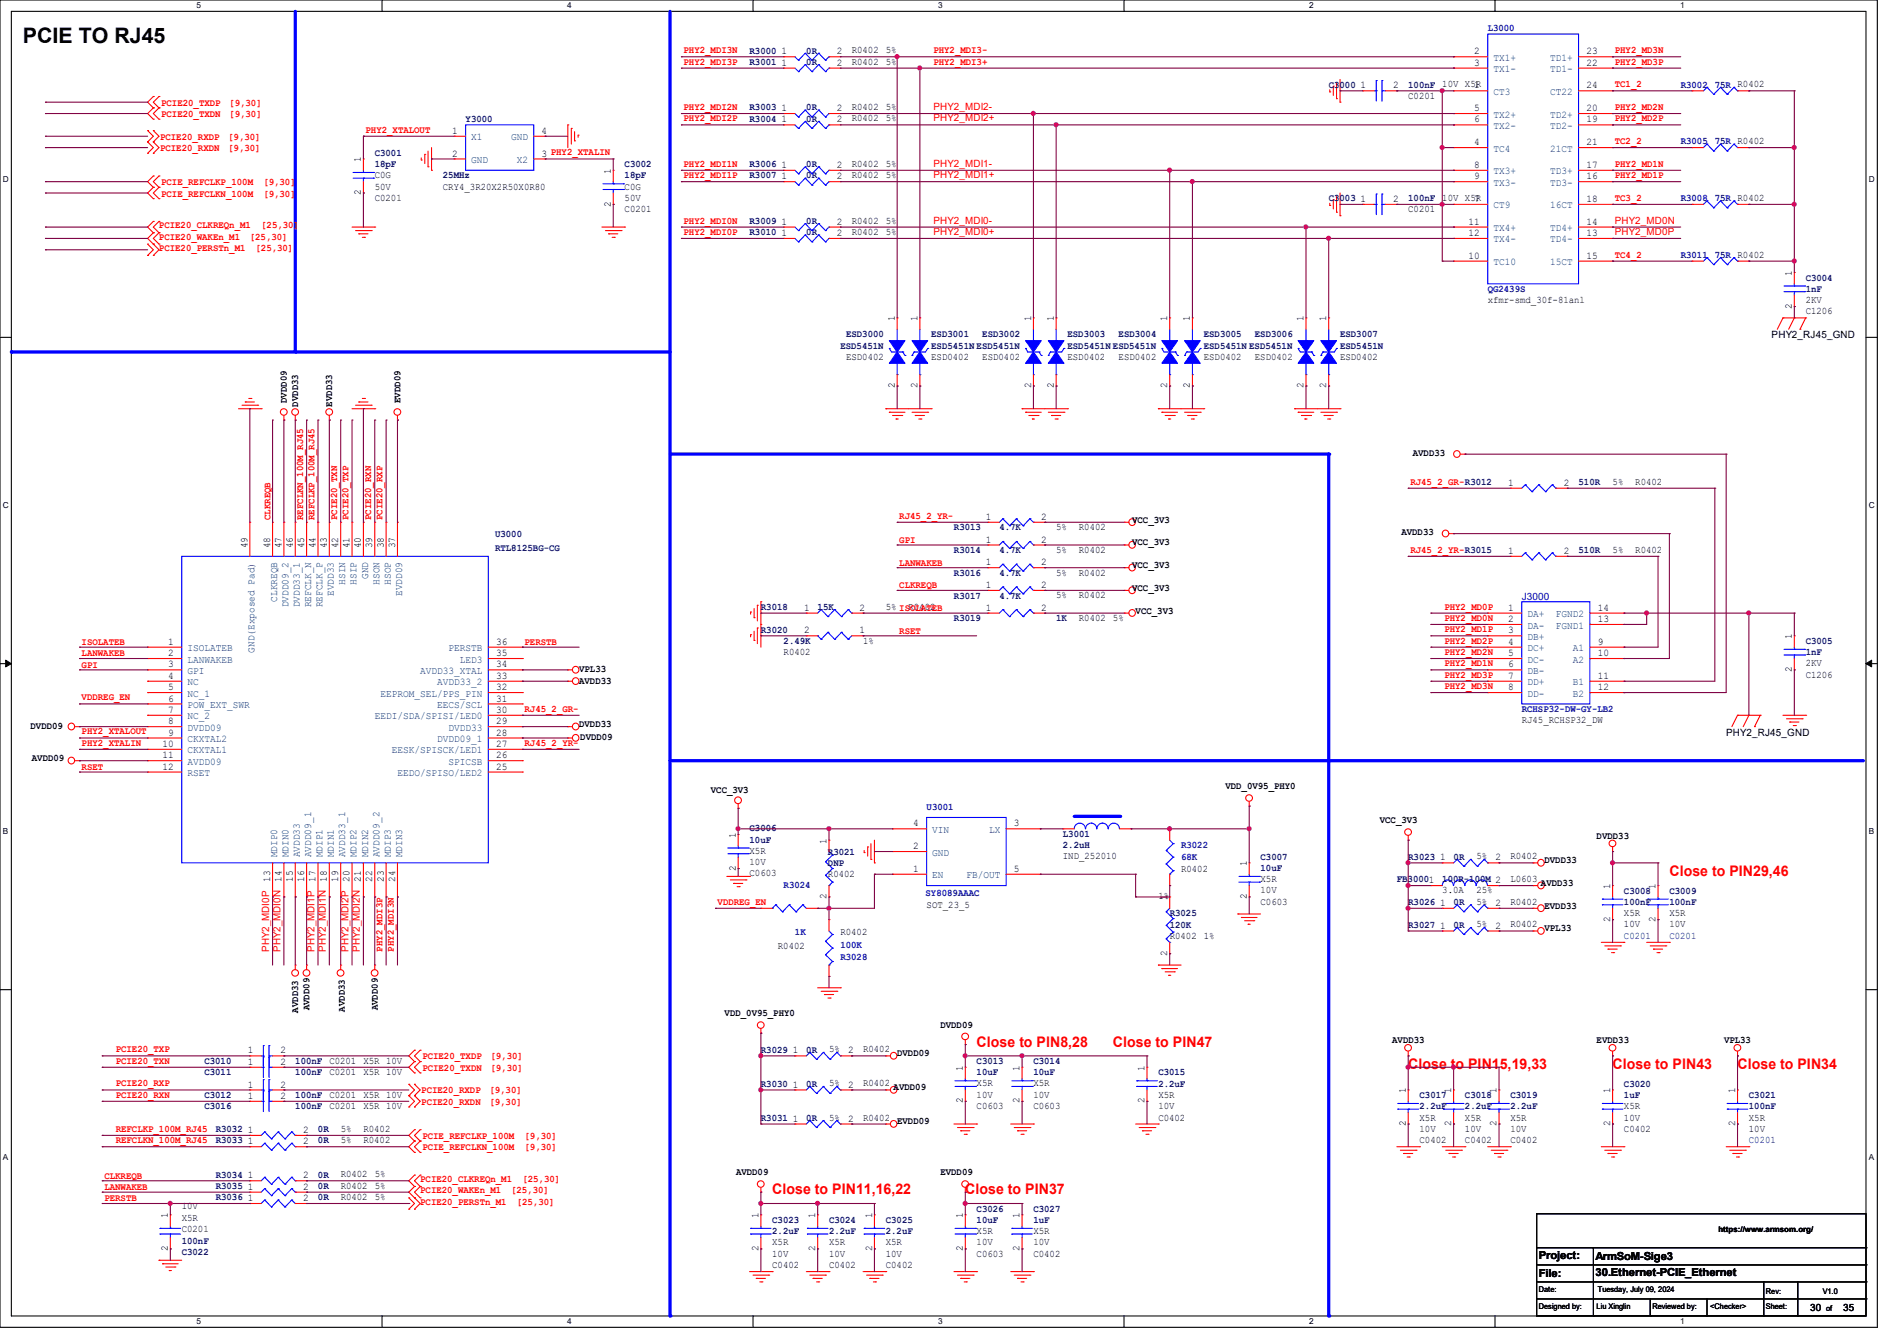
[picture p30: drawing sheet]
<svg xmlns="http://www.w3.org/2000/svg" width="297mm" height="210mm" viewBox="0 0 297 210" stroke-linecap="round" stroke-linejoin="round" font-family="sans-serif">
<defs><g id="words">
<text font-size="3.3" x="3.6" y="6.7">PCIE TO RJ45</text>
<g font-size="2.3" fill="#f00">
<text x="261.4" y="137.2">Close to PIN29,46</text>
<text x="152.9" y="163.9">Close to PIN8,28</text>
<text x="174.2" y="163.9">Close to PIN47</text>
<text x="220.5" y="167.5">Close t</text>
<text x="227.9" y="167.5">o PIN1</text>
<text x="234.8" y="167.5">5,19,33</text>
<text x="252.5" y="167.5">Close to PIN43</text>
<text x="272" y="167.5">Close to PIN34</text>
<text x="120.9" y="187">Close to PIN11,16,22</text>
<text x="151.1" y="187">Close to PIN37</text>
</g>
<g font-size="1.7">
<text x="240.9" y="197.2">Project:</text>
<text x="249.8" y="197.4">ArmSoM-Sige3</text>
<text x="240.9" y="200">File:</text>
<text x="249.8" y="199.9">30.Ethernet-PCIE_Ethernet</text>
</g>
<g font-size="1.6" fill="#0000a0">
<text x="232.9" y="4.8">L3000</text>
<text x="263.1" y="13.7">R3002</text>
<text x="268.5" y="13.7">75R R0402</text>
<text x="263.1" y="22.6">R3005</text>
<text x="268.5" y="22.6">75R R0402</text>
<text x="263.1" y="31.5">R3008</text>
<text x="268.5" y="31.5">75R R0402</text>
<text x="263.1" y="40.4">R3011</text>
<text x="268.5" y="40.4">75R R0402</text>
<text x="232.9" y="45.7">QG2439S</text>
<text x="238.3" y="93.9">J3000</text>
<text x="238.3" y="111.5">RCHSP32-DW-GY-LB2</text>
<text x="145.1" y="126.8">U3001</text>
<text x="184.9" y="132.8">R3022</text>
<text x="184.9" y="134.6">68K</text>
<text x="122.7" y="139.1">R3024</text>
<text x="144.9" y="140.3">SY8089AAAC</text>
<text x="124.5" y="146.3">1K</text>
<text x="131.6" y="148.5">100K</text>
<text x="131.6" y="150.3">R3028</text>
</g>
<g font-size="1.6" fill="#f00">
<text x="107" y="8.3">PHY2_MDI3N</text>
<text x="107" y="10.1">PHY2_MDI3P</text>
<text x="146.1" y="8.3">PHY2_MDI3-</text>
<text x="146.1" y="10.1">PHY2_MDI3+</text>
<text x="252.8" y="8.3">PHY2_MD3N</text>
<text x="252.8" y="10.1">PHY2_MD3P</text>
<text x="25.2" y="16.6">PCIE20_TXDP</text>
<text x="35.9" y="16.6">[9,30]</text>
<text x="107" y="17.2">PHY2_MDI2N</text>
<text x="146.1" y="17.2">PHY2_MDI2-</text>
<text x="252.8" y="13.7">TC1_2</text>
<text x="252.8" y="17.2">PHY2_MD2N</text>
<text x="25.1" y="21.9">PCIE20_RXDP</text>
<text x="25.1" y="23.7">PCIE20_RXDN</text>
<text x="25.2" y="18.3">PCIE20_TXDN</text>
<text x="35.7" y="21.9">[9,30]</text>
<text x="35.7" y="23.7">[9,30]</text>
<text x="35.9" y="18.3">[9,30]</text>
<text x="57.2" y="20.8">PHY2_XTALOUT</text>
<text x="107" y="19">PHY2_MDI2P</text>
<text x="146.1" y="19">PHY2_MDI2+</text>
<text x="252.8" y="22.6">TC2_2</text>
<text x="252.8" y="19">PHY2_MD2P</text>
<text x="25.2" y="29">PCIE_REFCLKP_100M</text>
<text x="41.2" y="29">[9,30]</text>
<text x="107" y="26.1">PHY2_MDI1N</text>
<text x="107" y="27.9">PHY2_MDI1P</text>
<text x="146.1" y="26.1">PHY2_MDI1-</text>
<text x="146.1" y="27.9">PHY2_MDI1+</text>
<text x="252.8" y="26.1">PHY2_MD1N</text>
<text x="252.8" y="27.9">PHY2_MD1P</text>
<text x="24.9" y="35.8">PCIE20_CLKREQn_M1</text>
<text x="25.2" y="30.8">PCIE_REFCLKN_100M</text>
<text x="40.9" y="35.8">[25,30]</text>
<text x="41.2" y="30.8">[9,30]</text>
<text x="107" y="35">PHY2_MDI0N</text>
<text x="146.1" y="35">PHY2_MDI0-</text>
<text x="252.8" y="31.5">TC3_2</text>
<text x="252.8" y="35">PHY2_MD0N</text>
<text x="24.9" y="37.5">PCIE20_WAKEn_M1</text>
<text x="24.9" y="39.3">PCIE20_PERSTn_M1</text>
<text x="39.1" y="37.5">[25,30]</text>
<text x="40" y="39.3">[25,30]</text>
<text x="107" y="36.8">PHY2_MDI0P</text>
<text x="146.1" y="36.8">PHY2_MDI0+</text>
<text x="252.8" y="36.8">PHY2_MD0P</text>
<text x="252.8" y="40.3">TC4_2</text>
<text x="220.8" y="75.9">RJ45_2_GR-R3012</text>
<text x="42.3" y="81.4" transform="rotate(-90 42.3 81.4)">CLKREQB</text>
<text x="47.5" y="81.4" transform="rotate(-90 47.5 81.4)">REFCLKN_100M_RJ45</text>
<text x="49.2" y="81.4" transform="rotate(-90 49.2 81.4)">REFCLKP_100M_RJ45</text>
<text x="52.8" y="81.4" transform="rotate(-90 52.8 81.4)">PCIE20_TXN</text>
<text x="54.6" y="81.4" transform="rotate(-90 54.6 81.4)">PCIE20_TXP</text>
<text x="58.1" y="81.4" transform="rotate(-90 58.1 81.4)">PCIE20_RXN</text>
<text x="59.9" y="81.4" transform="rotate(-90 59.9 81.4)">PCIE20_RXP</text>
<text x="140.8" y="81.2">RJ45_2_YR-</text>
<text x="140.8" y="85">GPI</text>
<text x="140.8" y="88.6">LANWAKEB</text>
<text x="220.8" y="86.6">RJ45_2_YR-R3015</text>
<text x="140.8" y="92.1">CLKREQB</text>
<text x="226.1" y="95.5">PHY2_MD0P</text>
<text x="12.8" y="101">ISOLATEB</text>
<text x="82.1" y="101">PERSTB</text>
<text x="140.8" y="99.2">RSET</text>
<text x="226.1" y="97.2">PHY2_MD0N</text>
<text x="226.1" y="99">PHY2_MD1P</text>
<text x="226.1" y="100.8">PHY2_MD2P</text>
<text x="12.8" y="102.8">LANWAKEB</text>
<text x="12.8" y="104.6">GPI</text>
<text x="226.1" y="102.6">PHY2_MD2N</text>
<text x="226.1" y="104.4">PHY2_MD1N</text>
<text x="226.1" y="106.1">PHY2_MD3P</text>
<text x="226.1" y="107.9">PHY2_MD3N</text>
<text x="12.8" y="109.7">VDDREG_EN</text>
<text x="82.1" y="111.5">RJ45_2_GR-</text>
<text x="12.8" y="116.8">PHY2_XTALIN</text>
<text x="12.8" y="115">PHY2_XTALOUT</text>
<text x="82.1" y="116.8">RJ45_2_YR-</text>
<text x="12.8" y="120.6">RSET</text>
<text x="112.4" y="141.7">VDDREG_EN</text>
<text x="42.1" y="149" transform="rotate(-90 42.1 149)">PHY2_MDI0P</text>
<text x="43.9" y="149" transform="rotate(-90 43.9 149)">PHY2_MDI0N</text>
<text x="49.2" y="149" transform="rotate(-90 49.2 149)">PHY2_MDI1P</text>
<text x="51" y="149" transform="rotate(-90 51 149)">PHY2_MDI1N</text>
<text x="54.6" y="149" transform="rotate(-90 54.6 149)">PHY2_MDI2P</text>
<text x="56.3" y="149" transform="rotate(-90 56.3 149)">PHY2_MDI2N</text>
<text x="59.9" y="149" transform="rotate(-90 59.9 149)">PHY2_MDI3P</text>
<text x="61.7" y="149" transform="rotate(-90 61.7 149)">PHY2_MDI3N</text>
<text x="18.1" y="164.8">PCIE20_TXP</text>
<text x="18.1" y="166.6">PCIE20_TXN</text>
<text x="66.1" y="165.9">PCIE20_TXDP</text>
<text x="66.1" y="167.7">PCIE20_TXDN</text>
<text x="76.8" y="165.9">[9,30]</text>
<text x="76.8" y="167.7">[9,30]</text>
<text x="18.1" y="171.9">PCIE20_RXN</text>
<text x="18.1" y="170.1">PCIE20_RXP</text>
<text x="66" y="171.2">PCIE20_RXDP</text>
<text x="66" y="173">PCIE20_RXDN</text>
<text x="76.6" y="171.2">[9,30]</text>
<text x="76.6" y="173">[9,30]</text>
<text x="18.1" y="177.2">REFCLKP_100M_RJ45</text>
<text x="18.1" y="179">REFCLKN_100M_RJ45</text>
<text x="66.1" y="178.4">PCIE_REFCLKP_100M</text>
<text x="82.1" y="178.4">[9,30]</text>
<text x="16.3" y="184.6">CLKREQB</text>
<text x="65.8" y="185.1">PCIE20_CLKREQn_M1</text>
<text x="66.1" y="180.1">PCIE_REFCLKN_100M</text>
<text x="81.8" y="185.1">[25,30]</text>
<text x="82.1" y="180.1">[9,30]</text>
<text x="16.3" y="188.1">PERSTB</text>
<text x="16.3" y="186.4">LANWAKEB</text>
<text x="65.8" y="186.9">PCIE20_WAKEn_M1</text>
<text x="65.8" y="188.7">PCIE20_PERSTn_M1</text>
<text x="80" y="186.9">[25,30]</text>
<text x="80.9" y="188.7">[25,30]</text>
</g>
<g font-size="1.6" fill="#000080">
<text x="117.3" y="8.4">R3000</text>
<text x="117.3" y="10.2">R3001</text>
<text x="126.2" y="8.4">0R</text>
<text x="126.2" y="10.2">0R</text>
<text x="117.3" y="17.3">R3003</text>
<text x="126.2" y="17.3">0R</text>
<text x="208" y="13.7">C3</text>
<text x="209.7" y="13.7">000</text>
<text x="220.5" y="13.7">100nF</text>
<text x="72.9" y="19.1">Y3000</text>
<text x="117.3" y="19.1">R3004</text>
<text x="126.2" y="19.1">0R</text>
<text x="58.7" y="24.4">C3001</text>
<text x="58.7" y="26.2">18pF</text>
<text x="69.3" y="27.9">25MHz</text>
<text x="97.8" y="26.2">C3002</text>
<text x="97.8" y="27.9">18pF</text>
<text x="117.3" y="26.2">R3006</text>
<text x="117.3" y="27.9">R3007</text>
<text x="126.2" y="26.2">0R</text>
<text x="126.2" y="27.9">0R</text>
<text x="117.3" y="35.1">R3009</text>
<text x="126.2" y="35.1">0R</text>
<text x="208" y="31.5">C3</text>
<text x="209.7" y="31.5">003</text>
<text x="220.5" y="31.5">100nF</text>
<text x="117.3" y="36.8">R3010</text>
<text x="126.2" y="36.8">0R</text>
<text x="282.7" y="43.9">C3004</text>
<text x="282.7" y="45.7">1nF</text>
<text x="132.5" y="52.8">ESD3000</text>
<text x="145.8" y="52.8">ESD3001</text>
<text x="153.8" y="52.8">ESD3002</text>
<text x="167.1" y="52.8">ESD3003</text>
<text x="175.1" y="52.8">ESD3004</text>
<text x="188.5" y="52.8">ESD3005</text>
<text x="196.5" y="52.8">ESD3006</text>
<text x="209.8" y="52.8">ESD3007</text>
<text x="131.6" y="54.6">ESD5451N</text>
<text x="145.8" y="54.6">ESD5451N ESD5451N</text>
<text x="167.1" y="54.6">ESD5451N ESD5451N</text>
<text x="188.5" y="54.6">ESD5451N ESD5451N</text>
<text x="209.8" y="54.6">ESD5451N</text>
<text x="247.1" y="75.9">510R</text>
<text x="149.4" y="83.1">R3013</text>
<text x="156.5" y="83.1">4.7K</text>
<text x="77.5" y="84.1">U3000</text>
<text x="77.5" y="86.3">RTL8125BG-CG</text>
<text x="149.4" y="86.6">R3014</text>
<text x="156.5" y="86.6">4.7K</text>
<text x="247.1" y="86.6">510R</text>
<text x="119.1" y="95.5">R3018</text>
<text x="128" y="95.5">15K</text>
<text x="149.4" y="93.7">R3017</text>
<text x="149.4" y="90.2">R3016</text>
<text x="156.5" y="93.7">4.7K</text>
<text x="156.5" y="90.2">4.7K</text>
<text x="119.1" y="99.1">R3020</text>
<text x="122.7" y="100.8">2.49K</text>
<text x="149.4" y="97.3">R3019</text>
<text x="165.4" y="97.3">1K</text>
<text x="282.7" y="100.8">C3005</text>
<text x="282.7" y="102.6">1nF</text>
<text x="117.3" y="130.2">C3006</text>
<text x="117.3" y="132">10uF</text>
<text x="166.4" y="131.1">L3001</text>
<text x="129.6" y="133.9">R3021</text>
<text x="129.6" y="135.7">DNP</text>
<text x="166.4" y="132.8">2.2uH</text>
<text x="197.4" y="134.6">C3007</text>
<text x="197.4" y="136.4">10uF</text>
<text x="220.5" y="134.6">R3023</text>
<text x="227.6" y="134.6">0R</text>
<text x="183.1" y="143.5">R3025</text>
<text x="218.7" y="138.2">FB30001</text>
<text x="220.5" y="141.7">R3026</text>
<text x="225.8" y="138.2">100R-100M 2</text>
<text x="227.6" y="141.7">0R</text>
<text x="254.3" y="140">C3008</text>
<text x="254.3" y="141.7">100nF</text>
<text x="261.4" y="140">C3009</text>
<text x="261.4" y="141.7">100nF</text>
<text x="183.1" y="145.3">120K</text>
<text x="220.5" y="145.3">R3027</text>
<text x="227.6" y="145.3">0R</text>
<text x="254.3" y="147">C0201</text>
<text x="261.4" y="147">C0201</text>
<text x="32" y="166.6">C3010</text>
<text x="46.2" y="166.6">100nF</text>
<text x="119.1" y="164.8">R3029</text>
<text x="126.2" y="164.8">0R</text>
<text x="152.9" y="166.6">C3013</text>
<text x="161.8" y="166.6">C3014</text>
<text x="32" y="173.7">C3016</text>
<text x="32" y="172">C3012</text>
<text x="32" y="168.4">C3011</text>
<text x="46.2" y="173.7">100nF</text>
<text x="46.2" y="172">100nF</text>
<text x="46.2" y="168.4">100nF</text>
<text x="119.1" y="170.2">R3030</text>
<text x="126.2" y="170.2">0R</text>
<text x="152.9" y="168.4">10uF</text>
<text x="161.8" y="168.4">10uF</text>
<text x="181.4" y="168.4">C3015</text>
<text x="181.4" y="170.2">2.2uF</text>
<text x="222.2" y="172">C3017</text>
<text x="222.2" y="173.7">2.2uF</text>
<text x="229.4" y="172">C3018</text>
<text x="229.4" y="173.7">2.2uF</text>
<text x="236.5" y="172">C3019</text>
<text x="236.5" y="173.7">2.2uF</text>
<text x="254.3" y="170.2">C3020</text>
<text x="254.3" y="172">1uF</text>
<text x="273.8" y="172">C3021</text>
<text x="273.8" y="173.7">100nF</text>
<text x="33.8" y="179.1">R3033</text>
<text x="33.8" y="177.3">R3032</text>
<text x="49.8" y="179.1">0R</text>
<text x="49.8" y="177.3">0R</text>
<text x="119.1" y="175.5">R3031</text>
<text x="126.2" y="175.5">0R</text>
<text x="273.8" y="179">C0201</text>
<text x="33.8" y="184.4">R3034</text>
<text x="49.8" y="184.4">0R</text>
<text x="33.8" y="188">R3036</text>
<text x="33.8" y="186.2">R3035</text>
<text x="49.8" y="188">0R</text>
<text x="49.8" y="186.2">0R</text>
<text x="120.9" y="191.5">C3023</text>
<text x="129.8" y="191.5">C3024</text>
<text x="138.7" y="191.5">C3025</text>
<text x="152.9" y="189.7">C3026</text>
<text x="152.9" y="191.5">10uF</text>
<text x="161.8" y="189.7">C3027</text>
<text x="161.8" y="191.5">1uF</text>
<text x="28.4" y="196.5">C3022</text>
<text x="28.4" y="194.7">100nF</text>
<text x="120.9" y="193.3">2.2uF</text>
<text x="129.8" y="193.3">2.2uF</text>
<text x="138.7" y="193.3">2.2uF</text>
</g>
<g font-size="1.6">
<text x="122.3" y="8.5">1</text>
<text x="122.3" y="10.3">1</text>
<text x="131" y="8.5">2</text>
<text x="131" y="10.3">2</text>
<text x="133.3" y="8.3">R0402</text>
<text x="133.3" y="10.1">R0402</text>
<text x="138.7" y="8.3">5%</text>
<text x="138.7" y="10.1">5%</text>
<text x="230.8" y="10.3">3</text>
<text x="230.8" y="8.5">2</text>
<text x="248.4" y="8.5">23</text>
<text x="248.4" y="10.3">22</text>
<text x="122.3" y="17.4">1</text>
<text x="131" y="17.4">2</text>
<text x="133.3" y="17.2">R0402</text>
<text x="138.7" y="17.2">5%</text>
<text x="213" y="13.8">1</text>
<text x="218.1" y="13.8">2</text>
<text x="220.5" y="15.5">C0201</text>
<text x="225.8" y="13.7">10V X51R</text>
<text x="230.8" y="17.4">5</text>
<text x="248.4" y="13.8">24</text>
<text x="248.4" y="17.4">20</text>
<text x="70.8" y="21">1</text>
<text x="84.8" y="21">4</text>
<text x="122.3" y="19.2">1</text>
<text x="131" y="19.2">2</text>
<text x="133.3" y="19">R0402</text>
<text x="138.7" y="19">5%</text>
<text x="230.8" y="19.2">6</text>
<text x="230.8" y="22.7">4</text>
<text x="248.4" y="22.7">21</text>
<text x="248.4" y="19.2">19</text>
<text x="56.5" y="25.4" transform="rotate(-90 56.5 25.4)">1</text>
<text x="58.7" y="27.9">C0G</text>
<text x="58.7" y="29.7">50V</text>
<text x="69.3" y="29.7">CRY4_3R20X2R50X0R80</text>
<text x="70.8" y="24.5">2</text>
<text x="84.8" y="24.5">3 PHY2_XTALIN</text>
<text x="95.6" y="27.2" transform="rotate(-90 95.6 27.2)">1</text>
<text x="97.8" y="29.7">C0G</text>
<text x="122.3" y="26.3">1</text>
<text x="122.3" y="28.1">1</text>
<text x="131" y="26.3">2</text>
<text x="131" y="28.1">2</text>
<text x="133.3" y="26.1">R0402</text>
<text x="133.3" y="27.9">R0402</text>
<text x="138.7" y="26.1">5%</text>
<text x="138.7" y="27.9">5%</text>
<text x="230.8" y="28.1">9</text>
<text x="230.8" y="26.3">8</text>
<text x="248.4" y="26.3">17</text>
<text x="248.4" y="28.1">16</text>
<text x="56.5" y="30.6" transform="rotate(-90 56.5 30.6)">2</text>
<text x="58.7" y="31.5">C0201</text>
<text x="95.6" y="32.3" transform="rotate(-90 95.6 32.3)">2</text>
<text x="97.8" y="33.2">C0201</text>
<text x="97.8" y="31.5">50V</text>
<text x="122.3" y="35.2">1</text>
<text x="131" y="35.2">2</text>
<text x="133.3" y="35">R0402</text>
<text x="138.7" y="35">5%</text>
<text x="213" y="31.6">1</text>
<text x="218.1" y="31.6">2</text>
<text x="220.5" y="33.2">C0201</text>
<text x="225.8" y="31.5">10V X57R</text>
<text x="229.9" y="35.2">11</text>
<text x="248.4" y="31.6">18</text>
<text x="248.4" y="35.2">14</text>
<text x="122.3" y="37">1</text>
<text x="131" y="37">2</text>
<text x="133.3" y="36.8">R0402</text>
<text x="138.7" y="36.8">5%</text>
<text x="229.9" y="37">12</text>
<text x="229.9" y="40.5">10</text>
<text x="248.4" y="40.5">15</text>
<text x="248.4" y="37">13</text>
<text x="232.9" y="47.5">xfmr-smd_30f-81anl</text>
<text x="280.5" y="43.2" transform="rotate(-90 280.5 43.2)">1</text>
<text x="282.7" y="47.5">2KV</text>
<text x="140.1" y="50.3" transform="rotate(-90 140.1 50.3)">1</text>
<text x="143.6" y="50.3" transform="rotate(-90 143.6 50.3)">1</text>
<text x="161.4" y="50.3" transform="rotate(-90 161.4 50.3)">1</text>
<text x="165" y="50.3" transform="rotate(-90 165 50.3)">1</text>
<text x="182.8" y="50.3" transform="rotate(-90 182.8 50.3)">1</text>
<text x="186.3" y="50.3" transform="rotate(-90 186.3 50.3)">1</text>
<text x="204.1" y="50.3" transform="rotate(-90 204.1 50.3)">1</text>
<text x="207.6" y="50.3" transform="rotate(-90 207.6 50.3)">1</text>
<text x="277.4" y="53">PHY2_RJ45_GND</text>
<text x="280.5" y="48.3" transform="rotate(-90 280.5 48.3)">2</text>
<text x="282.7" y="49.2">C1206</text>
<text x="132.5" y="56.3">ESD0402</text>
<text x="145.8" y="56.3">ESD0402</text>
<text x="153.8" y="56.3">ESD0402</text>
<text x="167.1" y="56.3">ESD0402</text>
<text x="175.1" y="56.3">ESD0402</text>
<text x="188.5" y="56.3">ESD0402</text>
<text x="196.5" y="56.3">ESD0402</text>
<text x="209.8" y="56.3">ESD0402</text>
<text x="44.9" y="63.1" transform="rotate(-90 44.9 63.1)">DVDD09</text>
<text x="46.7" y="63.7" transform="rotate(-90 46.7 63.7)">DVDD33</text>
<text x="52" y="63.7" transform="rotate(-90 52 63.7)">EVDD33</text>
<text x="62.7" y="63.1" transform="rotate(-90 62.7 63.1)">EVDD09</text>
<text x="140.1" y="60.8" transform="rotate(-90 140.1 60.8)">2</text>
<text x="143.6" y="60.8" transform="rotate(-90 143.6 60.8)">2</text>
<text x="161.4" y="60.8" transform="rotate(-90 161.4 60.8)">2</text>
<text x="165" y="60.8" transform="rotate(-90 165 60.8)">2</text>
<text x="182.8" y="60.8" transform="rotate(-90 182.8 60.8)">2</text>
<text x="186.3" y="60.8" transform="rotate(-90 186.3 60.8)">2</text>
<text x="204.1" y="60.8" transform="rotate(-90 204.1 60.8)">2</text>
<text x="207.6" y="60.8" transform="rotate(-90 207.6 60.8)">2</text>
<text x="221.2" y="71.3">AVDD33</text>
<text x="236.1" y="76.1">1</text>
<text x="244.8" y="76.1">2</text>
<text x="252.5" y="75.9">5%</text>
<text x="256" y="75.9">R0402</text>
<text x="154.3" y="81.4">1</text>
<text x="163" y="81.4">2</text>
<text x="165.4" y="83">5%</text>
<text x="168.9" y="83">R0402</text>
<text x="177.2" y="81.8">VCC_3V3</text>
<text x="219.4" y="83.8">AVDD33</text>
<text x="38.7" y="85.9" transform="rotate(-90 38.7 85.9)">49</text>
<text x="42.3" y="85.9" transform="rotate(-90 42.3 85.9)">48</text>
<text x="44.1" y="85.9" transform="rotate(-90 44.1 85.9)">47</text>
<text x="45.8" y="85.9" transform="rotate(-90 45.8 85.9)">46</text>
<text x="47.6" y="85.9" transform="rotate(-90 47.6 85.9)">45</text>
<text x="49.4" y="85.9" transform="rotate(-90 49.4 85.9)">44</text>
<text x="51.2" y="85.9" transform="rotate(-90 51.2 85.9)">43</text>
<text x="53" y="85.9" transform="rotate(-90 53 85.9)">42</text>
<text x="54.7" y="85.9" transform="rotate(-90 54.7 85.9)">41</text>
<text x="56.5" y="85.9" transform="rotate(-90 56.5 85.9)">40</text>
<text x="58.3" y="85.9" transform="rotate(-90 58.3 85.9)">39</text>
<text x="60.1" y="85.9" transform="rotate(-90 60.1 85.9)">38</text>
<text x="61.8" y="85.9" transform="rotate(-90 61.8 85.9)">37</text>
<text x="154.3" y="88.5">1</text>
<text x="154.3" y="85">1</text>
<text x="163" y="88.5">2</text>
<text x="163" y="85">2</text>
<text x="165.4" y="86.6">5%</text>
<text x="168.9" y="86.6">R0402</text>
<text x="177.2" y="88.9">VCC_3V3</text>
<text x="177.2" y="85.4">VCC_3V3</text>
<text x="236.1" y="86.7">1</text>
<text x="244.8" y="86.7">2</text>
<text x="252.5" y="86.6">5%</text>
<text x="256" y="86.6">R0402</text>
<text x="125.9" y="95.6">1</text>
<text x="134.6" y="95.6">2</text>
<text x="138.7" y="95.5">5% ISRO0L4A0T2EB</text>
<text x="154.3" y="92.1">1</text>
<text x="154.3" y="95.6">1</text>
<text x="163" y="92.1">2</text>
<text x="163" y="95.6">2</text>
<text x="165.4" y="93.7">5%</text>
<text x="165.4" y="90.1">5%</text>
<text x="168.9" y="93.7">R0402</text>
<text x="168.9" y="90.1">R0402</text>
<text x="177.2" y="92.5">VCC_3V3</text>
<text x="236.1" y="95.6">1</text>
<text x="250.1" y="95.6">14</text>
<text x="26.3" y="101">1</text>
<text x="77.7" y="101">36</text>
<text x="125.9" y="99.2">2</text>
<text x="134.6" y="99.2">1</text>
<text x="135.1" y="100.8">1%</text>
<text x="168.9" y="97.2">R0402</text>
<text x="174.2" y="97.2">5%</text>
<text x="177.8" y="96.2">VCC_3V3</text>
<text x="236.1" y="97.4">2</text>
<text x="236.1" y="99.2">3</text>
<text x="236.1" y="101">4</text>
<text x="250.1" y="97.4">13</text>
<text x="250.1" y="101">9</text>
<text x="280.5" y="100.1" transform="rotate(-90 280.5 100.1)">1</text>
<text x="26.3" y="102.7">2</text>
<text x="26.3" y="104.5">3</text>
<text x="26.3" y="106.3">4</text>
<text x="77.7" y="106.3">33</text>
<text x="77.7" y="104.5">34</text>
<text x="77.7" y="102.7">35</text>
<text x="90.7" y="105.3">VPL33</text>
<text x="90.7" y="107.1">AVDD33</text>
<text x="122.7" y="102.6">R0402</text>
<text x="236.1" y="104.5">6</text>
<text x="236.1" y="102.7">5</text>
<text x="236.1" y="106.3">7</text>
<text x="250.1" y="102.7">10</text>
<text x="250.1" y="106.3">11</text>
<text x="280.5" y="105.2" transform="rotate(-90 280.5 105.2)">2</text>
<text x="282.7" y="106.1">C1206</text>
<text x="282.7" y="104.4">2KV</text>
<text x="26.3" y="108.1">5</text>
<text x="26.3" y="109.9">6</text>
<text x="26.3" y="111.6">7</text>
<text x="26.3" y="113.4">8</text>
<text x="77.7" y="113.4">29</text>
<text x="77.7" y="111.6">30</text>
<text x="77.7" y="109.9">31</text>
<text x="77.7" y="108.1">32</text>
<text x="90.7" y="113.8">DVDD33</text>
<text x="236.1" y="108.1">8</text>
<text x="238.3" y="113.2">RJ45_RCHSP32_DW</text>
<text x="250.1" y="108.1">12</text>
<text x="4.8" y="114.2">DVDD09</text>
<text x="5" y="119.2">AVDD09</text>
<text x="25.4" y="117">10</text>
<text x="25.4" y="118.7">11</text>
<text x="26.3" y="115.2">9</text>
<text x="77.7" y="118.7">26</text>
<text x="77.7" y="117">27</text>
<text x="77.7" y="115.2">28</text>
<text x="90.8" y="116">DVDD09</text>
<text x="270.3" y="115.2">PHY2_RJ45_GND</text>
<text x="25.4" y="120.5">12</text>
<text x="77.7" y="120.5">25</text>
<text x="111.3" y="124.1">VCC_3V3</text>
<text x="191.9" y="123.6">VDD_0V95_PHY0</text>
<text x="115.2" y="131.2" transform="rotate(-90 115.2 131.2)">1</text>
<text x="143" y="129.4">4</text>
<text x="158.7" y="129.4">3</text>
<text x="216" y="128.9">VCC_3V3</text>
<text x="250" y="131.4">DVDD33</text>
<text x="115.2" y="136.4" transform="rotate(-90 115.2 136.4)">2</text>
<text x="117.3" y="137.2">C0603</text>
<text x="117.3" y="133.7">X5R</text>
<text x="117.3" y="135.5">10V</text>
<text x="129.4" y="132.1" transform="rotate(-90 129.4 132.1)">1</text>
<text x="129.6" y="137.4">R0402</text>
<text x="143" y="136.5">1</text>
<text x="143" y="133">2</text>
<text x="158.7" y="136.5">5</text>
<text x="166.4" y="134.6">IND_252010</text>
<text x="184.9" y="136.5">R0402</text>
<text x="195.2" y="135.7" transform="rotate(-90 195.2 135.7)">1</text>
<text x="225.5" y="134.7">1</text>
<text x="231.1" y="134.6">5%</text>
<text x="234.1" y="134.7">2</text>
<text x="236.5" y="134.6">R0402</text>
<text x="241.8" y="135.2">DVDD33</text>
<text x="42.3" y="138.1" transform="rotate(-90 42.3 138.1)">13</text>
<text x="44.1" y="138.1" transform="rotate(-90 44.1 138.1)">14</text>
<text x="45.8" y="138.1" transform="rotate(-90 45.8 138.1)">15</text>
<text x="47.6" y="138.1" transform="rotate(-90 47.6 138.1)">16</text>
<text x="49.4" y="138.1" transform="rotate(-90 49.4 138.1)">17</text>
<text x="51.2" y="138.1" transform="rotate(-90 51.2 138.1)">18</text>
<text x="53" y="138.1" transform="rotate(-90 53 138.1)">19</text>
<text x="54.7" y="138.1" transform="rotate(-90 54.7 138.1)">20</text>
<text x="56.5" y="138.1" transform="rotate(-90 56.5 138.1)">21</text>
<text x="58.3" y="138.1" transform="rotate(-90 58.3 138.1)">22</text>
<text x="60.1" y="138.1" transform="rotate(-90 60.1 138.1)">23</text>
<text x="61.8" y="138.1" transform="rotate(-90 61.8 138.1)">24</text>
<text x="129.4" y="140.8" transform="rotate(-90 129.4 140.8)">2</text>
<text x="145.1" y="142.2">SOT_23_5</text>
<text x="181.4" y="140.8">1%</text>
<text x="182.8" y="141" transform="rotate(-90 182.8 141)">1</text>
<text x="195.2" y="140.8" transform="rotate(-90 195.2 140.8)">2</text>
<text x="197.4" y="141.7">C0603</text>
<text x="197.4" y="138.1">X5R</text>
<text x="197.4" y="139.9">10V</text>
<text x="225.5" y="141.9">1</text>
<text x="225.8" y="139.9">3.0A</text>
<text x="231.1" y="139.9">25%</text>
<text x="231.1" y="141.7">5%</text>
<text x="234.1" y="141.9">2</text>
<text x="236.5" y="138.1">L0603</text>
<text x="236.5" y="141.7">R0402</text>
<text x="241.3" y="138.7">AVDD33</text>
<text x="241.8" y="142.3">EVDD33</text>
<text x="252.1" y="139.2" transform="rotate(-90 252.1 139.2)">1</text>
<text x="254.3" y="143.5">X5R</text>
<text x="259.2" y="139.2" transform="rotate(-90 259.2 139.2)">1</text>
<text x="261.4" y="143.5">X5R</text>
<text x="121.8" y="148.6">R0402</text>
<text x="131.6" y="146.5">R0402</text>
<text x="182.8" y="149.7" transform="rotate(-90 182.8 149.7)">2</text>
<text x="183.1" y="147">R0402</text>
<text x="188.5" y="147">1%</text>
<text x="225.5" y="145.4">1</text>
<text x="231.1" y="145.2">5%</text>
<text x="234.1" y="145.4">2</text>
<text x="236.5" y="145.2">R0402</text>
<text x="241.8" y="145.8">VPL33</text>
<text x="252.1" y="144.4" transform="rotate(-90 252.1 144.4)">2</text>
<text x="254.3" y="145.2">10V</text>
<text x="259.2" y="144.4" transform="rotate(-90 259.2 144.4)">2</text>
<text x="261.4" y="145.2">10V</text>
<text x="46.7" y="158.6" transform="rotate(-90 46.7 158.6)">AVDD33</text>
<text x="48.5" y="158.2" transform="rotate(-90 48.5 158.2)">AVDD09</text>
<text x="54" y="158.4" transform="rotate(-90 54 158.4)">AVDD33</text>
<text x="59.1" y="158.2" transform="rotate(-90 59.1 158.2)">AVDD09</text>
<text x="113.5" y="159.2">VDD_0V95_PHY0</text>
<text x="147.2" y="161">DVDD09</text>
<text x="38.8" y="166.8">1</text>
<text x="38.8" y="165">1</text>
<text x="43.9" y="166.8">2</text>
<text x="43.9" y="165">2</text>
<text x="51.6" y="166.6">C0201</text>
<text x="56.9" y="166.6">X5R 10V</text>
<text x="124.1" y="165">1</text>
<text x="129.8" y="164.8">5%</text>
<text x="132.8" y="165">2</text>
<text x="135.1" y="164.8">R0402</text>
<text x="140.5" y="165.4">DVDD09</text>
<text x="150.7" y="167.7" transform="rotate(-90 150.7 167.7)">1</text>
<text x="159.6" y="167.7" transform="rotate(-90 159.6 167.7)">1</text>
<text x="179.2" y="167.7" transform="rotate(-90 179.2 167.7)">1</text>
<text x="218" y="163.4">AVDD33</text>
<text x="250" y="163.4">EVDD33</text>
<text x="269.9" y="163.4">VPL33</text>
<text x="38.8" y="172.1">1</text>
<text x="38.8" y="170.3">1</text>
<text x="43.9" y="172.1">2</text>
<text x="43.9" y="170.3">2</text>
<text x="51.6" y="173.7">C0201</text>
<text x="51.6" y="171.9">C0201</text>
<text x="51.6" y="168.4">C0201</text>
<text x="56.9" y="173.7">X5R 10V</text>
<text x="56.9" y="171.9">X5R 10V</text>
<text x="56.9" y="168.4">X5R 10V</text>
<text x="124.1" y="170.3">1</text>
<text x="129.8" y="170.1">5%</text>
<text x="132.8" y="170.3">2</text>
<text x="135.1" y="170.1">R0402</text>
<text x="139.9" y="170.7">AVDD09</text>
<text x="150.7" y="172.8" transform="rotate(-90 150.7 172.8)">2</text>
<text x="152.9" y="173.7">C0603</text>
<text x="152.9" y="170.1">X5R</text>
<text x="152.9" y="171.9">10V</text>
<text x="159.6" y="172.8" transform="rotate(-90 159.6 172.8)">2</text>
<text x="161.8" y="173.7">C0603</text>
<text x="161.8" y="170.1">X5R</text>
<text x="161.8" y="171.9">10V</text>
<text x="179.2" y="172.8" transform="rotate(-90 179.2 172.8)">2</text>
<text x="181.4" y="171.9">X5R</text>
<text x="181.4" y="173.7">10V</text>
<text x="220.1" y="171.2" transform="rotate(-90 220.1 171.2)">1</text>
<text x="227.2" y="171.2" transform="rotate(-90 227.2 171.2)">1</text>
<text x="234.3" y="171.2" transform="rotate(-90 234.3 171.2)">1</text>
<text x="252.1" y="171.2" transform="rotate(-90 252.1 171.2)">1</text>
<text x="254.3" y="173.7">X5R</text>
<text x="271.7" y="171.2" transform="rotate(-90 271.7 171.2)">1</text>
<text x="38.8" y="179.2">1</text>
<text x="38.8" y="177.4">1</text>
<text x="47.5" y="179.2">2</text>
<text x="47.5" y="177.4">2</text>
<text x="53.3" y="179">5%</text>
<text x="53.3" y="177.2">5%</text>
<text x="56.9" y="179">R0402</text>
<text x="56.9" y="177.2">R0402</text>
<text x="124.1" y="175.6">1</text>
<text x="129.8" y="175.5">5%</text>
<text x="132.8" y="175.6">2</text>
<text x="135.1" y="175.5">R0402</text>
<text x="140.5" y="176.1">EVDD09</text>
<text x="181.4" y="175.5">C0402</text>
<text x="220.1" y="176.4" transform="rotate(-90 220.1 176.4)">2</text>
<text x="222.2" y="179">C0402</text>
<text x="222.2" y="175.5">X5R</text>
<text x="222.2" y="177.2">10V</text>
<text x="227.2" y="176.4" transform="rotate(-90 227.2 176.4)">2</text>
<text x="229.4" y="179">C0402</text>
<text x="229.4" y="175.5">X5R</text>
<text x="229.4" y="177.2">10V</text>
<text x="234.3" y="176.4" transform="rotate(-90 234.3 176.4)">2</text>
<text x="236.5" y="179">C0402</text>
<text x="236.5" y="175.5">X5R</text>
<text x="236.5" y="177.2">10V</text>
<text x="252.1" y="176.4" transform="rotate(-90 252.1 176.4)">2</text>
<text x="254.3" y="177.2">C0402</text>
<text x="254.3" y="175.5">10V</text>
<text x="271.7" y="176.4" transform="rotate(-90 271.7 176.4)">2</text>
<text x="273.8" y="175.5">X5R</text>
<text x="273.8" y="177.2">10V</text>
<text x="38.8" y="184.5">1</text>
<text x="47.5" y="184.5">2</text>
<text x="53.3" y="184.4">R0402</text>
<text x="58.7" y="184.4">5%</text>
<text x="115.2" y="184.1">AVDD09</text>
<text x="147.2" y="184.1">EVDD09</text>
<text x="26.3" y="190.8" transform="rotate(-90 26.3 190.8)">1</text>
<text x="28.4" y="191.1">X5R</text>
<text x="28.4" y="189.4">10V</text>
<text x="38.8" y="188.1">1</text>
<text x="38.8" y="186.3">1</text>
<text x="47.5" y="188.1">2</text>
<text x="47.5" y="186.3">2</text>
<text x="53.3" y="187.9">R0402</text>
<text x="53.3" y="186.1">R0402</text>
<text x="58.7" y="187.9">5%</text>
<text x="58.7" y="186.1">5%</text>
<text x="118.7" y="190.8" transform="rotate(-90 118.7 190.8)">1</text>
<text x="127.6" y="190.8" transform="rotate(-90 127.6 190.8)">1</text>
<text x="136.5" y="190.8" transform="rotate(-90 136.5 190.8)">1</text>
<text x="150.7" y="190.8" transform="rotate(-90 150.7 190.8)">1</text>
<text x="159.6" y="190.8" transform="rotate(-90 159.6 190.8)">1</text>
<text x="26.3" y="195.9" transform="rotate(-90 26.3 195.9)">2</text>
<text x="28.4" y="192.9">C0201</text>
<text x="118.7" y="195.9" transform="rotate(-90 118.7 195.9)">2</text>
<text x="120.9" y="195">X5R</text>
<text x="120.9" y="196.8">10V</text>
<text x="127.6" y="195.9" transform="rotate(-90 127.6 195.9)">2</text>
<text x="129.8" y="195">X5R</text>
<text x="129.8" y="196.8">10V</text>
<text x="136.5" y="195.9" transform="rotate(-90 136.5 195.9)">2</text>
<text x="138.7" y="195">X5R</text>
<text x="138.7" y="196.8">10V</text>
<text x="150.7" y="195.9" transform="rotate(-90 150.7 195.9)">2</text>
<text x="152.9" y="196.8">C0603</text>
<text x="152.9" y="193.3">X5R</text>
<text x="152.9" y="195">10V</text>
<text x="159.6" y="195.9" transform="rotate(-90 159.6 195.9)">2</text>
<text x="161.8" y="196.8">C0402</text>
<text x="161.8" y="193.3">X5R</text>
<text x="161.8" y="195">10V</text>
<text x="120.9" y="198.6">C0402</text>
<text x="129.8" y="198.6">C0402</text>
<text x="138.7" y="198.6">C0402</text>
<text x="283.4" y="205.4">30</text>
<text x="288.6" y="205.4">35</text>
</g>
<g font-size="1.6" fill="#004080">
<text x="233.8" y="11.3">TX1-</text>
<text x="233.8" y="9.5">TX1+</text>
<text x="242.7" y="9.5">TD1+</text>
<text x="242.7" y="11.3">TD1-</text>
<text x="233.8" y="14.9">CT3</text>
<text x="242.7" y="14.9">CT22</text>
<text x="73.8" y="22">X1</text>
<text x="80" y="22">GND</text>
<text x="233.8" y="20.2">TX2-</text>
<text x="233.8" y="18.4">TX2+</text>
<text x="233.8" y="23.7">TC4</text>
<text x="242.7" y="23.7">21CT</text>
<text x="242.7" y="18.4">TD2+</text>
<text x="242.7" y="20.2">TD2-</text>
<text x="73.8" y="25.5">GND</text>
<text x="80.9" y="25.5">X2</text>
<text x="233.8" y="29.1">TX3-</text>
<text x="233.8" y="27.3">TX3+</text>
<text x="242.7" y="27.3">TD3+</text>
<text x="242.7" y="29.1">TD3-</text>
<text x="233.8" y="32.6">CT9</text>
<text x="242.7" y="32.6">16CT</text>
<text x="233.8" y="38">TX4-</text>
<text x="233.8" y="36.2">TX4+</text>
<text x="233.8" y="41.5">TC10</text>
<text x="242.7" y="41.5">15CT</text>
<text x="242.7" y="36.2">TD4+</text>
<text x="242.7" y="38">TD4-</text>
<text x="43.4" y="94.2" transform="rotate(-90 43.4 94.2)">CLKREQB</text>
<text x="45.2" y="95.1" transform="rotate(-90 45.2 95.1)">DVDD09_2</text>
<text x="46.9" y="95.1" transform="rotate(-90 46.9 95.1)">DVDD33_1</text>
<text x="48.7" y="95.1" transform="rotate(-90 48.7 95.1)">REFCLK_N</text>
<text x="50.5" y="95.1" transform="rotate(-90 50.5 95.1)">REFCLK_P</text>
<text x="52.3" y="93.3" transform="rotate(-90 52.3 93.3)">EVDD33</text>
<text x="54.1" y="91.6" transform="rotate(-90 54.1 91.6)">HSIN</text>
<text x="55.8" y="91.6" transform="rotate(-90 55.8 91.6)">HSIP</text>
<text x="57.6" y="90.7" transform="rotate(-90 57.6 90.7)">GND</text>
<text x="59.4" y="91.6" transform="rotate(-90 59.4 91.6)">HSON</text>
<text x="61.2" y="91.6" transform="rotate(-90 61.2 91.6)">HSOP</text>
<text x="62.9" y="93.3" transform="rotate(-90 62.9 93.3)">EVDD09</text>
<text x="29.3" y="102">ISOLATEB</text>
<text x="70.2" y="102">PERSTB</text>
<text x="239.1" y="96.6">DA+</text>
<text x="239.1" y="98.4">DA-</text>
<text x="239.1" y="100.2">DB+</text>
<text x="239.1" y="102">DC+</text>
<text x="243.6" y="98.4">FGND1</text>
<text x="243.6" y="96.6">FGND2</text>
<text x="246.3" y="102">A1</text>
<text x="29.3" y="103.8">LANWAKEB</text>
<text x="29.3" y="105.5">GPI</text>
<text x="29.3" y="107.3">NC</text>
<text x="39.8" y="102.2" transform="rotate(-90 39.8 102.2)">GND(Exposed Pad)</text>
<text x="65.8" y="105.5">AVDD33_XTAL</text>
<text x="68.5" y="107.3">AVDD33_2</text>
<text x="72" y="103.8">LED3</text>
<text x="239.1" y="105.5">DB-</text>
<text x="239.1" y="103.8">DC-</text>
<text x="239.1" y="107.3">DD+</text>
<text x="246.3" y="103.8">A2</text>
<text x="246.3" y="107.3">B1</text>
<text x="29.3" y="109.1">NC_1</text>
<text x="29.3" y="110.9">POW_EXT_SWR</text>
<text x="29.3" y="112.6">NC_2</text>
<text x="58.7" y="112.6">EEDI/SDA/SPISI/LED0</text>
<text x="59.6" y="109.1">EEPROM_SEL/PPS_PIN</text>
<text x="68.5" y="110.9">EECS/SCL</text>
<text x="239.1" y="109.1">DD-</text>
<text x="246.3" y="109.1">B2</text>
<text x="29.3" y="114.4">DVDD09</text>
<text x="29.3" y="116.2">CKXTAL2</text>
<text x="29.3" y="118">CKXTAL1</text>
<text x="29.3" y="119.8">AVDD09</text>
<text x="61.3" y="118">EESK/SPISCK/LED1</text>
<text x="68.5" y="116.2">DVDD09_1</text>
<text x="70.2" y="119.8">SPICSB</text>
<text x="70.2" y="114.4">DVDD33</text>
<text x="29.3" y="121.5">RSET</text>
<text x="62.2" y="121.5">EEDO/SPISO/LED2</text>
<text x="146" y="130.4">VIN</text>
<text x="154.9" y="130.4">LX</text>
<text x="43.4" y="134.2" transform="rotate(-90 43.4 134.2)">MDIP0</text>
<text x="45.2" y="134.2" transform="rotate(-90 45.2 134.2)">MDIN0</text>
<text x="46.9" y="134.2" transform="rotate(-90 46.9 134.2)">AVDD33</text>
<text x="48.7" y="134.2" transform="rotate(-90 48.7 134.2)">AVDD09_1</text>
<text x="50.5" y="134.2" transform="rotate(-90 50.5 134.2)">MDIP1</text>
<text x="52.3" y="134.2" transform="rotate(-90 52.3 134.2)">MDIN1</text>
<text x="54.1" y="134.2" transform="rotate(-90 54.1 134.2)">AVDD33_1</text>
<text x="55.8" y="134.2" transform="rotate(-90 55.8 134.2)">MDIP2</text>
<text x="57.6" y="134.2" transform="rotate(-90 57.6 134.2)">MDIN2</text>
<text x="59.4" y="134.2" transform="rotate(-90 59.4 134.2)">AVDD09_2</text>
<text x="61.2" y="134.2" transform="rotate(-90 61.2 134.2)">MDIP3</text>
<text x="62.9" y="134.2" transform="rotate(-90 62.9 134.2)">MDIN3</text>
<text x="146" y="137.5">EN</text>
<text x="146" y="134">GND</text>
<text x="151.3" y="137.5">FB/OUT</text>
</g>
<g font-size="1.3">
<text x="30.8" y="1.3">5</text>
<text x="88.8" y="1.3">4</text>
<text x="146.9" y="1.3">3</text>
<text x="205" y="1.3">2</text>
<text x="263.1" y="1.3">1</text>
<text x=".5" y="28.4">D</text>
<text x="292.6" y="28.4">D</text>
<text x=".5" y="79.5">C</text>
<text x="292.6" y="79.5">C</text>
<text x=".5" y="130.6">B</text>
<text x="292.6" y="130.6">B</text>
<text x=".5" y="181.7">A</text>
<text x="292.6" y="181.7">A</text>
<text x="30.8" y="207.4">5</text>
<text x="88.8" y="207.4">4</text>
<text x="146.9" y="207.4">3</text>
<text x="205" y="207.4">2</text>
<text x="263.1" y="207.4">1</text>
</g>
<g font-size="1.2">
<text x="269" y="193">https://www.armsom.org/</text>
<text x="240.9" y="202.4">Date:</text>
<text x="250.1" y="202.4">Tuesday, July 09, 2024</text>
<text x="276.5" y="202.6">Rev:</text>
<text x="285.4" y="202.6">V1.0</text>
<text x="240.9" y="205.1">Designed by:</text>
<text x="250" y="205.1">Liu Xinglin</text>
<text x="258.7" y="205.1">Reviewed by:</text>
<text x="267.8" y="205.1">&lt;Checker&gt;</text>
<text x="276.5" y="205.1">Sheet:</text>
<text x="285.9" y="205.3">of</text>
</g>
</g></defs>
<g fill="none" stroke="#000" stroke-width=".17">
<path d="M0 0h293.9v207.9h-293.9zM1.8 1.8h290.3v204.3h-290.3zM59.8 0v1.8M117.9 0v1.8M176 0v1.8M234.1 0v1.8M0 52.8h1.8M292.1 52.8h1.8M0 103.9h1.8M292.1 103.9h1.8M0 155h1.8M292.1 155h1.8"/>
<path d="M59.8 206.1v1.8M117.9 206.1v1.8M176 206.1v1.8M234.1 206.1v1.8"/>
</g>
<path d="M.9 103.4l.9 .5-.9 .5zM292.1 103.9l.9-.5v1z" fill="#000"/>
<path d="M.9 103.4l.9 .5-.9 .5zM292.1 103.9l.9-.5v1z" fill="none" stroke="#000" stroke-width=".16"/>
<path d="M104.9 1.8v204.3" fill="none" stroke="#00f" stroke-width=".51"/>
<circle cx="104.9" cy="206.1" r=".25" fill="#00f"/>
<path d="M104.9 71.1h103.1" fill="none" stroke="#00f" stroke-width=".51"/>
<circle cx="208" cy="71.1" r=".25" fill="#00f"/>
<path d="M208 71.1v135" fill="none" stroke="#00f" stroke-width=".51"/>
<circle cx="208" cy="206.1" r=".25" fill="#00f"/>
<path d="M104.9 119.1h186.7" fill="none" stroke="#00f" stroke-width=".51"/>
<circle cx="291.6" cy="119.1" r=".25" fill="#00f"/>
<path d="M1.8 55.1h103.1" fill="none" stroke="#00f" stroke-width=".51"/>
<circle cx="1.8" cy="55.1" r=".25" fill="#00f"/>
<path d="M46.2 1.8v53.3" fill="none" stroke="#00f" stroke-width=".51"/>
<circle cx="46.2" cy="55.1" r=".25" fill="#00f"/>
<g fill="none" stroke="#f00" stroke-width=".17">
<path d="M24 15.1h.1M24 16.9h.1M24 18.7h.1M24 15.1l-.9 .9 .9 .9M24 16.9l-.9 .9 .9 .9M24.9 16.9h.1M24.9 15.1h.1M24.9 18.7h.1M24.9 15.1l-.9 .9 .9 .9M24.9 16.9l-.9 .9 .9 .9M88.9 19.6h.1M88.9 19.6v3.5"/>
<path d="M208.2 14.4h.1M208.2 14.1v.3M208.7 13.5h.1M208.7 13.5v1.4M209.3 15.5h.1M209.3 13v2.5M209.8 16h.1M209.8 12.4v3.6M23.1 22.2h.1M23.1 20.4h.1M23.1 24h.1M23.1 38.2h.1"/>
<path d="M23.1 20.4l.9 .9-.9 .9M23.1 22.2l.9 .9-.9 .9M23.1 38.2l.9 .9-.9 .9M24 22.2h.1M24 20.4h.1M24 24h.1M24 29.3h.1M24 31.1h.1M24 27.6h.1M24 36.4h.1M24 38.2h.1M24 34.7h.1"/>
<path d="M24 20.4l.9 .9-.9 .9M24 22.2l.9 .9-.9 .9M24 29.3l-.9 .9 .9 .9M24 27.6l-.9 .8 .9 .9M24 36.4l-.9 .9 1.8 1.8-.9 .9M24 34.7l-.9 .9 .9 .8M24.9 31.1h.1M24.9 29.3h.1M24.9 27.6h.1M24.9 38.2h.1M24.9 36.4h.1M24.9 34.7h.1"/>
<path d="M24.9 29.3l-.9 .9 .9 .9M24.9 27.6l-.9 .8 .9 .9M24.9 36.4l-.9 .9 .9 .9M24.9 34.7l-.9 .9 .9 .8M55.1 35.6h3.6M55.7 36.1h2.4M56.2 36.6h.1M56.2 36.6h1.4M56.7 37.2h.4M57.1 37.2h.1M58.1 36.1h.1M58.7 35.6h.1"/>
<path d="M66 25.1h.1M66 24.7v.4M66.5 24.2h.1M66.5 24.2v1.4M67 26.1h.1M67 23.7v2.4M67.6 26.7h.1M67.6 23.1v3.6M89.5 20.1h.1M89.5 20.1v2.5M90 22.1h.1M90 20.6v1.5"/>
<path d="M90.5 21.2h.1M90.5 21.2v.3M94.2 35.6h3.6M94.8 36.1h2.4M95.3 36.6h.1M95.3 36.6h1.4M95.8 37.2h.4M96.2 37.2h.1M97.2 36.1h.1M97.8 35.6h.1M208.2 32.2h.1M208.2 31.8v.4"/>
<path d="M208.7 31.3h.1M208.7 31.3v1.4M209.3 33.2h.1M209.3 30.8v2.4M209.8 33.8h.1M209.8 30.2v3.6M264.9 23.1h.1M264.9 23.1h1.8M272 23.1h1.8M273.8 23.1h.1M23.1 40h.1M24 40h.1"/>
<path d="M279.1 49.8h.1M279.1 49.8l-.8 1.8M279.1 49.8h3.6M280.9 49.8h.1M280.9 49.8l-.9 1.8M281.8 51.6h.1M282.7 49.8h.1M282.7 49.8l-.9 1.8M37.3 64h3.6M37.9 63.5h2.4M38.4 62.9h.1M38.4 62.9h1.4"/>
<path d="M38.9 62.4h.4M39.3 62.4h.1M40.3 63.5h.1M40.9 64h.1M44.4 65.8h.1M44.4 65.1v.7M46.2 65.8h.1M46.2 65.1v.7M51.6 65.8h.1M51.6 65.1v.7M55.1 64h3.6M55.7 63.5h2.4"/>
<path d="M56.2 62.9h.1M56.2 62.9h1.4M56.7 62.4h.4M57.1 62.4h.1M58.1 63.5h.1M58.7 64h.1M62.2 65.8h.1M62.2 65.1v.7M138.7 64h.1M138.7 64h7.1M139.2 64.6h.1M139.2 64.6h2.5"/>
<path d="M139.7 65.1h1.5M140.3 65.6h.1M140.3 65.6h.3M141.2 65.1h.1M142.8 64.6h2.4M143.3 65.1h.1M143.3 65.1h1.4M143.8 65.6h.4M144.2 65.6h.1M145.2 64.6h.1M145.8 64h.1M160 64h.1"/>
<path d="M160 64h7.1M160.6 64.6h.1M160.6 64.6h2.4M161.1 65.1h1.4M161.6 65.6h.1M161.6 65.6h.4M162.5 65.1h.1M164.1 64.6h2.5M164.6 65.1h.1M164.6 65.1h1.5M165.2 65.6h.3M165.5 65.6h.1"/>
<path d="M166.6 64.6h.1M167.1 64h.1M181.4 64h.1M181.4 64h7.1M181.9 64.6h.1M181.9 64.6h2.5M182.4 65.1h1.5M183 65.6h.1M183 65.6h.3M183.9 65.1h.1M185.5 64.6h2.4M186 65.1h.1"/>
<path d="M186 65.1h1.4M186.5 65.6h.4M186.9 65.6h.1M187.9 64.6h.1M188.5 64h.1M202.7 64h.1M202.7 64h7.1M203.2 64.6h.1M203.2 64.6h2.5M203.8 65.1h1.4M204.3 65.6h.1M204.3 65.6h.3"/>
<path d="M205.2 65.1h.1M206.8 64.6h2.5M207.3 65.1h.1M207.3 65.1h1.4M207.9 65.6h.3M208.2 65.6h.1M209.3 64.6h.1M209.8 64h.1M228.6 71.1h.8M229.4 71.1h.1M117.5 99.4h.1M117.5 95.8h.1"/>
<path d="M117.5 95.8v.4M117.5 99.4v.3M118.1 96.7h.1M118.1 95.3v1.4M118.1 98.8v1.5M118.6 98.3h.1M118.6 94.8h.1M118.6 94.8v2.4M118.6 98.3v2.5M119.1 97.8h.1M119.1 94.2h.1M119.1 94.2v7.1"/>
<path d="M176 88.9h.1M176 96h.1M176 85.3h.1M176 81.8h.1M176 92.5h.1M176 88.9h.7M176 96h.7M176 85.3h.7M176 81.8h.7M176 92.5h.7M226.9 83.6h.7M227.6 83.6h.1"/>
<path d="M11.7 113.8h.7M11.7 119.1h.7M12.4 113.8h.1M12.4 119.1h.1M88.9 113.8h.1M88.9 104.9h.1M88.9 106.7h.1M88.9 115.6h.1M88.9 113.8h.7M88.9 104.9h.7M88.9 106.7h.7M88.9 115.6h.7"/>
<path d="M118.1 100.3h.1M272 112h.1M272 112l-.9 1.8M272 112h3.6M273.8 112h.1M273.8 112l-.9 1.8M274.7 113.8h.1M275.6 112h.1M275.6 112l-.9 1.8M279.1 112h3.6M279.7 112.6h2.5M280.2 113.1h.1"/>
<path d="M280.2 113.1h1.4M280.8 113.6h.3M281.1 113.6h.1M282.2 112.6h.1M282.7 112h.1M113.8 137.2h3.5M114.3 137.8h2.5M114.9 138.3h.1M114.9 138.3h1.4M115.4 138.9h.3M115.6 126.6h.1M115.6 125.9v.7"/>
<path d="M115.7 138.9h.1M116.8 137.8h.1M117.3 137.2h.1M135.3 133.5h.1M135.3 133.2v.3M135.8 132.6h.1M135.8 132.6v1.5M136.4 134.6h.1M136.4 132.1v2.5M136.9 135.1h.1M136.9 131.6v3.5M195.6 126.2h.1"/>
<path d="M195.6 125.5v.7M220.5 131.6h.1M220.5 130.9v.7M240 138.7h.1M240 135.1h.1M240 138.7h.7M240 135.1h.7M252.5 133.3h.1M252.5 132.6v.7M46.2 151.1h.1M46.2 151.1v.7M48 151.1h.1"/>
<path d="M48 151.1v.7M53.3 151.1h.1M53.3 151.1v.7M58.7 151.1h.1M58.7 151.1v.7M128 154.7h3.6M128.6 155.2h2.4M129.1 155.7h.1M129.1 155.7h1.4M129.6 156.3h.4M130 156.3h.1M131 155.2h.1"/>
<path d="M131.6 154.7h.1M181.4 151.1h.1M181.4 151.1h3.5M181.9 151.7h.1M181.9 151.7h2.5M182.4 152.2h1.5M183 152.7h.1M183 152.7h.3M183.9 152.2h.1M193.8 143.1h.1M193.8 143.1h3.6M194.4 143.7h.1"/>
<path d="M194.4 143.7h2.4M194.9 144.2h1.4M195.4 144.7h.1M195.4 144.7h.3M196.3 144.2h.1M240 142.2h.1M240 145.8h.1M240 142.2h.7M240 145.8h.7M250.7 147.6h3.6M251.2 148.1h2.5M251.8 148.6h.1"/>
<path d="M251.8 148.6h1.4M252.3 149.2h.3M252.6 149.2h.1M253.7 148.1h.1M254.3 147.6h.1M257.8 147.6h3.6M258.4 148.1h2.4M258.9 148.6h.1M258.9 148.6h1.4M259.4 149.2h.4M259.8 149.2h.1M260.8 148.1h.1"/>
<path d="M261.4 147.6h.1M64 171.6h.1M64 169.8h.1M64 173.4h.1M64 169.8l.9 .9-.9 .9M64 171.6l.9 .9-.9 .9M64.9 171.6h.1M64.9 169.8h.1M64.9 173.4h.1M64.9 178.7h.1M64.9 176.9h.1M64.9 164.5h.1"/>
<path d="M64.9 166.2h.1M64.9 168h.1M64.9 169.8l.9 .9-.9 .9M64.9 171.6l.9 .9-.9 .9M64.9 178.7l-.9 .9 .9 .9M64.9 176.9l-.9 .9 .9 .9M64.9 164.5l-.9 .9 .9 .8M64.9 166.2l-.9 .9 .9 .9M65.8 178.7h.1M65.8 176.9h.1M65.8 166.2h.1M65.8 164.5h.1"/>
<path d="M65.8 168h.1M65.8 178.7l-.9 .9 .9 .9M65.8 176.9l-.9 .9 .9 .9M65.8 164.5l-.9 .9 .9 .8M65.8 166.2l-.9 .9 .9 .9M119.1 161.8h.1M119.1 161.1v.7M138.7 165.4h.1M138.7 176h.1M138.7 170.7h.1M138.7 165.4h.7M138.7 176h.7"/>
<path d="M138.7 170.7h.7M149.4 176h3.5M149.9 176.6h2.5M150.4 177.1h.1M150.4 177.1h1.4M151 177.6h.3M151.1 163.6h.1M151.1 162.9v.7M151.3 177.6h.1M152.4 176.6h.1M152.9 176h.1M158.2 176h3.6"/>
<path d="M158.8 176.6h2.4M159.3 177.1h.1M159.3 177.1h1.4M159.9 177.6h.3M160.2 177.6h.1M161.2 176.6h.1M161.8 176h.1M177.8 176h3.6M178.4 176.6h2.4M178.9 177.1h.1M178.9 177.1h1.4M179.4 177.6h.3"/>
<path d="M179.7 177.6h.1M180.8 176.6h.1M181.4 176h.1M218.7 179.6h3.5M220.5 165.4h.1M220.5 164.6v.8M222.2 179.6h.1M225.8 179.6h3.6M229.4 179.6h.1M232.9 179.6h3.6M236.5 179.6h.1M250.7 179.6h3.6"/>
<path d="M252.5 165.4h.1M252.5 164.6v.8M254.3 179.6h.1M270.3 179.6h3.5M272 165.4h.1M272 164.6v.8M273.8 179.6h.1M24.9 197.4h.1M24.9 197.4h3.5M25.4 197.9h.1M25.4 197.9h2.5M26 198.4h1.4"/>
<path d="M26.5 199h.1M26.5 199h.3M27.4 198.4h.1M64 187.6h.1M64 189.4h.1M64 187.6l.9 .9-.9 .9M64.9 180.5h.1M64.9 185.8h.1M64.9 187.6h.1M64.9 184h.1M64.9 189.4h.1M64.9 185.8l-.9 .9 1.8 1.8-.9 .9"/>
<path d="M64.9 184l-.9 .9 .9 .9M65.8 180.5h.1M65.8 187.6h.1M65.8 185.8h.1M65.8 184h.1M65.8 185.8l-.9 .9 .9 .9M65.8 184l-.9 .9 .9 .9M117.3 199.1h3.6M117.9 199.7h2.5M119.1 186.7h.1M119.1 186v.7M120.4 199.7h.1"/>
<path d="M120.9 199.1h.1M126.2 199.1h3.6M126.8 199.7h2.4M129.2 199.7h.1M129.8 199.1h.1M135.1 199.1h3.6M135.7 199.7h2.4M138.1 199.7h.1M138.7 199.1h.1M149.4 199.1h3.5M149.9 199.7h2.5M151.1 186.7h.1"/>
<path d="M151.1 186v.7M152.4 199.7h.1M152.9 199.1h.1M158.2 199.1h3.6M158.8 199.7h2.4M161.2 199.7h.1M161.8 199.1h.1M219.2 180.1h2.5M219.8 180.6h.1M219.8 180.6h1.4M220.3 181.2h.3M220.6 181.2h.1"/>
<path d="M221.7 180.1h.1M226.4 180.1h2.4M226.9 180.6h.1M226.9 180.6h1.4M227.4 181.2h.4M227.8 181.2h.1M228.8 180.1h.1M233.5 180.1h2.4M234 180.6h.1M234 180.6h1.4M234.5 181.2h.4M234.9 181.2h.1"/>
<path d="M235.9 180.1h.1M251.2 180.1h2.5M251.8 180.6h.1M251.8 180.6h1.4M252.3 181.2h.3M252.6 181.2h.1M253.7 180.1h.1M270.8 180.1h2.5M271.3 180.6h.1M271.3 180.6h1.5M271.9 181.2h.3M272.2 181.2h.1"/>
<path d="M273.3 180.1h.1M118.4 200.2h.1M118.4 200.2h1.4M119 200.7h.3M119.3 200.7h.1M127.3 200.2h.1M127.3 200.2h1.4M127.8 200.7h.4M128.2 200.7h.1M136.2 200.2h.1M136.2 200.2h1.4M136.7 200.7h.4"/>
<path d="M137.1 200.7h.1M150.4 200.2h.1M150.4 200.2h1.4M151 200.7h.3M151.3 200.7h.1M159.3 200.2h.1M159.3 200.2h1.4M159.9 200.7h.3M160.2 200.7h.1"/>
<circle cx="44.4" cy="64.5" r=".52"/>
<circle cx="46.2" cy="64.5" r=".52"/>
<circle cx="51.6" cy="64.5" r=".52"/>
<circle cx="62.2" cy="64.5" r=".52"/>
<circle cx="228.1" cy="71.1" r=".52"/>
<circle cx="177.2" cy="81.8" r=".52"/>
<circle cx="177.2" cy="88.9" r=".52"/>
<circle cx="177.2" cy="96" r=".52"/>
<circle cx="177.2" cy="92.4" r=".52"/>
<circle cx="177.2" cy="85.3" r=".52"/>
<circle cx="226.3" cy="83.5" r=".52"/>
<circle cx="11.2" cy="113.8" r=".52"/>
<circle cx="11.2" cy="119.1" r=".52"/>
<circle cx="90.1" cy="113.8" r=".52"/>
<circle cx="90.1" cy="104.9" r=".52"/>
<circle cx="90.1" cy="106.7" r=".52"/>
<circle cx="90.1" cy="115.5" r=".52"/>
<circle cx="115.5" cy="125.3" r=".53"/>
<circle cx="195.6" cy="125" r=".52"/>
<circle cx="220.5" cy="130.3" r=".52"/>
<circle cx="241.2" cy="135.1" r=".52"/>
<circle cx="241.2" cy="138.7" r=".52"/>
<circle cx="252.5" cy="132.1" r=".52"/>
<circle cx="46.2" cy="152.4" r=".52"/>
<circle cx="48" cy="152.4" r=".52"/>
<circle cx="53.3" cy="152.4" r=".52"/>
<circle cx="58.7" cy="152.4" r=".52"/>
<circle cx="241.2" cy="142.2" r=".52"/>
<circle cx="241.2" cy="145.8" r=".52"/>
<circle cx="119.1" cy="160.5" r=".52"/>
<circle cx="139.9" cy="170.7" r=".52"/>
<circle cx="139.9" cy="165.3" r=".52"/>
<circle cx="139.9" cy="176" r=".52"/>
<circle cx="151.1" cy="162.3" r=".52"/>
<circle cx="220.5" cy="164.1" r=".52"/>
<circle cx="252.5" cy="164.1" r=".52"/>
<circle cx="272" cy="164.1" r=".52"/>
<circle cx="119.1" cy="185.4" r=".52"/>
<circle cx="151.1" cy="185.4" r=".52"/>
</g>
<g fill="none" stroke="#000" stroke-width=".17">
<path d="M240.6 190.1h51.5v16h-51.5zM240.6 195.4h51.5M240.6 198.1h51.5M249.5 195.4v10.7M292.1 195.4h.1M292.1 198.1h.1M240.6 200.7h51.5M240.6 203.4h51.5M249.5 206.1h.1M258.4 206.1h.1M258.4 203.4v2.7M267.3 206.1h.1"/>
<path d="M267.3 203.4v2.7M276.1 206.1h.1M276.1 200.7v5.4M281.5 206.1h.1M281.5 200.7v5.4M292.1 200.7h.1M292.1 203.4h.1"/>
</g>
<g fill="none" stroke="#00f" stroke-width=".17">
<path d="M267.3 22.6h.1M267.3 22.6l-.6 .5M267.3 22.6l1 1.1M268.3 23.7h.1M269.4 22.6h.1M269.4 22.6l-1.1 1.1M269.4 22.6l1 1.1M270.4 23.7h.1M271.5 22.6h.1M271.5 22.6l-1.1 1.1M271.5 22.6l.5 .5M272 23.1h.1"/>
<path d="M160.9 55.1h1.8M161.8 53.3h.1M161.8 58.7h.1M161.8 51.6v1.7M161.8 56.9v1.8M162.7 55.1h.1"/>
</g>
<path d="M160.6 53.3h2.4l-1.2 1.8z" fill-rule="evenodd" fill="#00f"/>
<path d="M160.6 53.3h2.4l-1.2 1.8zM160.6 54.6h.1M160.6 54.6l.3 .5M162.7 55.1l.3 .6M163 55.7h.1" fill="none" stroke="#00f" stroke-width=".17"/>
<path d="M161.8 55.1l1.2 1.8h-2.4z" fill-rule="evenodd" fill="#00f"/>
<g fill="none" stroke="#00f" stroke-width=".17">
<path d="M124.5 8.9l.5 .5M124.5 17.8l.5 .5M124.5 10.7l.5 .5M125 9.4h.1M125 18.3h.1M125 11.2h.1M126.1 8.3h.1M126.1 17.2h.1M126.1 10.1h.1M126.1 8.3l-1.1 1.1M126.1 8.3l1 1.1M126.1 17.2l-1.1 1.1"/>
<path d="M126.1 17.2l1 1.1M126.1 10.1l-1.1 1.1M126.1 10.1l1 1.1M127.1 9.4h.1M127.1 18.3h.1M127.1 11.2h.1M128.2 8.3h.1M128.2 17.2h.1M128.2 10.1h.1M128.2 8.3l-1.1 1.1M128.2 8.3l1 1.1M128.2 17.2l-1.1 1.1"/>
<path d="M128.2 17.2l1 1.1M128.2 10.1l-1.1 1.1M128.2 10.1l1 1.1M129.2 9.4h.1M129.2 18.3h.1M129.2 11.2h.1M129.8 8.9h.1M129.8 17.8h.1M129.8 10.7h.1M129.8 8.9l-.6 .5M129.8 17.8l-.6 .5M129.8 10.7l-.6 .5"/>
<path d="M215.1 14.2h.4M215.5 14.2h.1M215.5 12.6h.1M215.5 12.6v3.2M216.4 12.6h.1M216.4 14.2h.1M216.4 14.2h.5M216.4 12.6v3.2M94.4 29.7h3.2M94.4 28.8h3.2M96 28.8h.1M96 29.7h.1"/>
<path d="M96 28.4v.4M96 29.7v.5M97.6 29.7h.1M97.6 28.8h.1M215.1 32h.4M215.5 32h.1M215.5 30.4h.1M215.5 30.4v3.2M216.4 30.4h.1M216.4 32h.1M216.4 30.4v3.2M216.4 32h.5"/>
<path d="M161.8 55.1l1.2 1.8h-2.4zM164.5 55.1h.1M164.5 55.1h1.7M165.4 53.3h.1M165.4 58.7h.1M165.4 51.6v1.7M165.4 56.9v1.8M279.3 45.7h3.2M279.3 44.8h3.2M280.9 44.8h.1M280.9 45.7h.1M280.9 44.4v.4"/>
<path d="M280.9 45.7v.5M282.5 45.7h.1M282.5 44.8h.1M238.8 75.9h.1M238.8 75.9l-.5 .6M238.8 75.9l1.1 1.1M239.9 77h.1M240.9 75.9h.1M240.9 75.9l-1 1.1M240.9 75.9l1.1 1.1M242 77h.1M243 75.9h.1"/>
<path d="M243 75.9l-1 1.1M243 75.9l.6 .6M243.6 76.5h.1M28.4 87.1h48.1v48h-48.1zM157 91.9h.1M157 81.2h.1M157 95.5h.1M157 91.9l-.5 .6M157 91.9l1.1 1.1M157 81.2l-.5 .6M157 81.2l1.1 1.1M157 95.5l-.5 .5"/>
<path d="M157 95.5l1.1 1.1M158.1 93h.1M158.1 82.3h.1M158.1 96.6h.1M159.1 91.9h.1M159.1 81.2h.1M159.1 95.5h.1M159.1 91.9l-1 1.1M159.1 91.9l1.1 1.1M159.1 81.2l-1 1.1M159.1 81.2l1.1 1.1M159.1 95.5l-1 1.1"/>
<path d="M159.1 95.5l1.1 1.1M160.2 93h.1M160.2 82.3h.1M160.2 96.6h.1M161.2 91.9h.1M161.2 81.2h.1M161.2 95.5h.1M161.2 91.9l-1 1.1M161.2 91.9l.6 .6M161.2 81.2l-1 1.1M161.2 81.2l.6 .6M161.2 95.5l-1 1.1"/>
<path d="M161.2 95.5l.6 .5M161.8 92.5h.1M161.8 81.8h.1M161.8 96h.1M238.8 86.6h.1M238.8 86.6l-.5 .5M238.8 86.6l1.1 1.1M239.9 87.7h.1M240.9 86.6h.1M240.9 86.6l-1 1.1M240.9 86.6l1.1 1.1M242 87.7h.1"/>
<path d="M243 86.6h.1M243 86.6l-1 1.1M243 86.6l.6 .5M243.6 87.1h.1M194 138.1h3.2M194 137.2h3.2M195.6 137.2h.1M195.6 138.1h.1M195.6 136.9v.3M195.6 138.1v.6M197.2 138.1h.1M197.2 137.2h.1"/>
<path d="M225.8 138.7a.87 .87 0 0 1 .9-.9 .87 .87 0 0 1 .8 .9M227.6 138.7a.87 .87 0 0 1 .9-.9 .87 .87 0 0 1 .8 .9M228.1 134.6h.1M228.1 134.6l-.5 .5M228.1 134.6l1.1 1.1M229.2 135.7h.1M229.4 138.7a.87 .87 0 0 1 .8-.9 .87 .87 0 0 1 .9 .9M230.3 134.6h.1M230.3 134.6l-1.1 1.1M230.3 134.6l1 1.1M231.1 138.7a.87 .87 0 0 1 .9-.9 .87 .87 0 0 1 .9 .9M231.3 135.7h.1"/>
<path d="M232.4 134.6h.1M232.4 134.6l-1.1 1.1M232.4 134.6l.5 .5M232.9 135.1h.1M182.6 142.8h.1M182.6 144.9h.1M182.6 147h.1M182.6 142.8l1.1 1M182.6 144.9l1.1 1.1M182.6 147l.5 .6M183.1 147.6h.1M183.1 142.2l-.5 .6"/>
<path d="M183.7 143.8h.1M183.7 146h.1M183.7 143.8l-1.1 1.1M183.7 146l-1.1 1M126.8 170.1h.1M126.8 175.5h.1M126.8 170.1l-.6 .6M126.8 170.1l1 1.1M126.8 175.5l-.6 .5M126.8 175.5l1 1.1M127.8 171.2h.1M127.8 176.6h.1"/>
<path d="M128.9 170.1h.1M128.9 175.5h.1M128.9 170.1l-1.1 1.1M128.9 170.1l1.1 1.1M128.9 175.5l-1.1 1.1M128.9 175.5l1.1 1.1M130 171.2h.1M130 176.6h.1M131 170.1h.1M131 175.5h.1M131 170.1l-1 1.1M131 170.1l.6 .6"/>
<path d="M131 175.5l-1 1.1M131 175.5l.6 .5M131.6 170.7h.1M131.6 176h.1M270.4 173.7h.1M270.4 172.8h.1M270.4 173.7h3.2M270.4 172.8h3.2M272 172.8h.1M272 173.7h.1M272 172.5v.3M272 173.7v.5"/>
<path d="M41.4 187.9h.1M41.4 187.9l-.5 .6M41.4 187.9l1.1 1.1M42.5 189h.1M43.6 187.9h.1M43.6 187.9l-1.1 1.1M43.6 187.9l1 1.1M44.6 189h.1M45.7 187.9h.1M45.7 187.9l-1.1 1.1M45.7 187.9l.5 .6M46.2 188.5h.1"/>
<path d="M135.3 193.3h.1M135.3 192.4h.1M135.3 193.3h3.2M135.3 192.4h3.2M136.9 192.4h.1M136.9 193.3h.1M136.9 192v.4M136.9 193.3v.5"/>
</g>
<g fill="none" stroke="#f00" stroke-width=".17">
<path d="M122.7 8.9h.1M122.7 17.8h.1M122.7 10.7h.1M122.7 8.9h1.8M122.7 17.8h1.8M122.7 10.7h1.8M129.8 8.9h1.8M129.8 17.8h1.8M129.8 10.7h1.8M131.6 8.9h.1M131.6 17.8h.1M131.6 10.7h.1"/>
<path d="M213.4 14.2h.1M213.4 14.2h1.7M216.9 14.2h1.8M218.7 14.2h.1M96 26.7h.1M96 32h.1M96 26.7v1.7M96 30.2v1.8M213.4 32h.1M213.4 32h1.7M216.9 32h1.8M218.7 32h.1"/>
<path d="M161.8 49.8h.1M161.8 49.8v1.8M161.8 58.7v1.8M280.9 42.7h.1M280.9 48h.1M280.9 42.7v1.7M280.9 46.2v1.8M161.8 60.5h.1M236.5 76.5h.1M236.5 76.5h1.8M243.6 76.5h1.8M245.4 76.5h.1"/>
<path d="M39.1 81.8h.1M39.1 81.8v5.3M42.7 81.8h.1M42.7 81.8v5.3M44.4 81.8h.1M44.4 81.8v5.3M46.2 81.8h.1M46.2 81.8v5.3M48 81.8h.1M48 81.8v5.3M49.8 81.8h.1M49.8 81.8v5.3"/>
<path d="M51.6 81.8h.1M51.6 81.8v5.3M53.3 81.8h.1M53.3 81.8v5.3M55.1 81.8h.1M55.1 81.8v5.3M56.9 81.8h.1M56.9 81.8v5.3M58.7 81.8h.1M58.7 81.8v5.3M60.5 81.8h.1M60.5 81.8v5.3"/>
<path d="M62.2 81.8h.1M62.2 81.8v5.3M154.7 92.5h.1M154.7 81.8h.1M154.7 96h.1M154.7 92.5h1.8M154.7 81.8h1.8M154.7 96h1.8M161.8 92.5h1.8M161.8 81.8h1.8M161.8 96h1.8M163.6 92.5h.1"/>
<path d="M163.6 81.8h.1M163.6 96h.1M236.5 87.1h.1M236.5 87.1h1.8M243.6 87.1h1.8M245.4 87.1h.1M23.1 101.3h.1M23.1 103.1h.1M23.1 104.9h.1M23.1 106.7h.1M23.1 108.5h.1M23.1 110.2h.1"/>
<path d="M23.1 112h.1M23.1 113.8h.1M23.1 115.6h.1M23.1 117.3h.1M23.1 119.1h.1M23.1 101.3h5.3M23.1 103.1h5.3M23.1 104.9h5.3M23.1 106.7h5.3M23.1 108.5h5.3M23.1 110.2h5.3M23.1 112h5.3"/>
<path d="M23.1 113.8h5.3M23.1 115.6h5.3M23.1 117.3h5.3M23.1 119.1h5.3M76.5 101.3h5.3M76.5 103.1h5.3M76.5 104.9h5.3M76.5 106.7h5.3M76.5 108.5h5.3M76.5 110.2h5.3M76.5 112h5.3M76.5 113.8h5.3"/>
<path d="M76.5 115.6h5.3M76.5 117.3h5.3M76.5 119.1h5.3M81.8 119.1h.1M81.8 117.3h.1M81.8 115.6h.1M81.8 113.8h.1M81.8 112h.1M81.8 110.2h.1M81.8 108.5h.1M81.8 106.7h.1M81.8 104.9h.1"/>
<path d="M81.8 103.1h.1M81.8 101.3h.1M23.1 120.9h.1M23.1 120.9h5.3M42.7 135.1v5.4M44.4 135.1v5.4M46.2 135.1v5.4M48 135.1v5.4M49.8 135.1v5.4M51.6 135.1v5.4M53.3 135.1v5.4M55.1 135.1v5.4"/>
<path d="M56.9 135.1v5.4M58.7 135.1v5.4M60.5 135.1v5.4M62.2 135.1v5.4M76.5 120.9h5.3M81.8 120.9h.1M195.6 135.1h.1M195.6 135.1v1.8M195.6 138.7v1.8M224 138.7h.1M224 138.7h1.8M225.8 135.1h.1"/>
<path d="M225.8 135.1h1.8M232.9 138.7h1.8M232.9 135.1h1.8M234.7 138.7h.1M234.7 135.1h.1M42.7 140.5h.1M44.4 140.5h.1M46.2 140.5h.1M48 140.5h.1M49.8 140.5h.1M51.6 140.5h.1M53.3 140.5h.1"/>
<path d="M55.1 140.5h.1M56.9 140.5h.1M58.7 140.5h.1M60.5 140.5h.1M62.2 140.5h.1M183.1 140.5h.1M183.1 149.4h.1M183.1 140.5v1.7M183.1 147.6v1.8M195.6 140.5h.1M124.5 170.7h.1M124.5 176h.1"/>
<path d="M124.5 170.7h1.7M124.5 176h1.7M131.6 170.7h1.7M131.6 176h1.7M133.3 170.7h.1M133.3 176h.1M272 170.7h.1M272 176h.1M272 170.7v1.8M272 174.2v1.8M39.1 188.5h.1M39.1 188.5h1.8"/>
<path d="M46.2 188.5h1.8M48 188.5h.1M136.9 190.2h.1M136.9 195.6h.1M136.9 190.2v1.8M136.9 193.8v1.8"/>
</g>
<path d="M164.1 53.3h2.5l-1.2 1.8z" fill-rule="evenodd" fill="#00f"/>
<path d="M164.1 53.3h2.5l-1.2 1.8zM164.1 55.7h.1M164.5 55.1l-.4 .6M166.6 54.6h.1M166.6 54.6l-.4 .5" fill="none" stroke="#00f" stroke-width=".17"/>
<path d="M165.4 55.1l1.2 1.8h-2.5z" fill-rule="evenodd" fill="#00f"/>
<g fill="none" stroke="#00f" stroke-width=".17">
<path d="M124.5 37.3l.5 .6M125 37.9h.1M126.1 36.8h.1M126.1 36.8l-1.1 1.1M126.1 36.8l1 1.1M127.1 37.9h.1M128.2 36.8h.1M128.2 36.8l-1.1 1.1M128.2 36.8l1 1.1M129.2 37.9h.1M129.8 37.3h.1M129.8 37.3l-.6 .6"/>
<path d="M165.4 55.1l1.2 1.8h-2.5zM182.2 55.1h1.8M183.1 53.3h.1M183.1 58.7h.1M183.1 51.6v1.7M183.1 56.9v1.8M184 55.1h.1M128.6 95.5h.1M128.6 95.5l-.6 .5M128.6 95.5l1 1.1M129.6 96.6h.1M130.7 95.5h.1"/>
<path d="M130.7 95.5l-1.1 1.1M130.7 95.5l1 1.1M131.7 96.6h.1M132.8 95.5h.1M132.8 95.5l-1.1 1.1M132.8 95.5l.5 .5M133.3 96h.1M145.1 128h12.4v10.7h-12.4zM228.1 145.2h.1M228.1 145.2l-.5 .6M228.1 145.2l1.1 1.1M229.2 146.3h.1"/>
<path d="M230.3 145.2h.1M230.3 145.2l-1.1 1.1M230.3 145.2l1 1.1M231.3 146.3h.1M232.4 145.2h.1M232.4 145.2l-1.1 1.1M232.4 145.2l.5 .6M232.9 145.8h.1M258 141.7h.1M258 140.8h.1M258 141.7h3.2M258 140.8h3.2"/>
<path d="M259.6 140.8h.1M259.6 141.7h.1M259.6 140.5v.3M259.6 141.7v.5M126.8 164.8h.1M126.8 164.8l-.6 .6M126.8 164.8l1 1.1M127.8 165.9h.1M128.9 164.8h.1M128.9 164.8l-1.1 1.1M128.9 164.8l1.1 1.1M130 165.9h.1"/>
<path d="M131 164.8h.1M131 164.8l-1 1.1M131 164.8l.6 .6M131.6 165.4h.1M117.5 193.3h.1M117.5 192.4h.1M117.5 193.3h3.2M117.5 192.4h3.2M119.1 192.4h.1M119.1 193.3h.1M119.1 192v.4M119.1 193.3v.5"/>
</g>
<g fill="none" stroke="#f00" stroke-width=".17">
<path d="M122.7 37.3h.1M122.7 37.3h1.8M129.8 37.3h1.8M131.6 37.3h.1M165.4 49.8h.1M165.4 49.8v1.8M165.4 58.7v1.8M165.4 60.5h.1M126.2 96h.1M126.2 96h1.8M133.3 96h1.8M135.1 96h.1"/>
<path d="M139.7 136.9h.1M139.7 133.3h.1M139.7 129.8h.1M139.7 136.9h5.4M139.7 133.3h5.4M139.7 129.8h5.4M157.5 136.9h5.4M157.5 129.8h5.4M162.9 129.8h.1M162.9 136.9h.1M259.6 138.7h.1M259.6 138.7v1.8"/>
<path d="M225.8 145.8h.1M225.8 145.8h1.8M232.9 145.8h1.8M234.7 145.8h.1M259.6 144h.1M259.6 142.2v1.8M124.5 165.4h.1M124.5 165.4h1.7M131.6 165.4h1.7M133.3 165.4h.1M119.1 190.2h.1M119.1 195.6h.1"/>
<path d="M119.1 190.2v1.8M119.1 193.8v1.8"/>
</g>
<path d="M181.9 53.3h2.5l-1.3 1.8z" fill-rule="evenodd" fill="#00f"/>
<path d="M181.9 53.3h2.5l-1.3 1.8zM181.9 54.6h.1M181.9 54.6l.3 .5M184 55.1l.4 .6M184.4 55.7h.1" fill="none" stroke="#00f" stroke-width=".17"/>
<path d="M183.1 55.1l1.3 1.8h-2.5z" fill-rule="evenodd" fill="#00f"/>
<g fill="none" stroke="#00f" stroke-width=".17">
<path d="M267.3 13.7h.1M267.3 13.7l-.6 .5M267.3 13.7l1 1.1M268.3 14.8h.1M269.4 13.7h.1M269.4 13.7l-1.1 1.1M269.4 13.7l1 1.1M270.4 14.8h.1M271.5 13.7h.1M271.5 13.7l-1.1 1.1M271.5 13.7l.5 .5M272 14.2h.1"/>
<path d="M124.5 35.6l.5 .5M125 36.1h.1M126.1 35h.1M126.1 35l-1.1 1.1M126.1 35l1 1.1M127.1 36.1h.1M128.2 35h.1M128.2 35l-1.1 1.1M128.2 35l1 1.1M129.2 36.1h.1M129.8 35.6h.1M129.8 35.6l-.6 .5"/>
<path d="M183.1 55.1l1.3 1.8h-2.5zM185.8 55.1h.1M185.8 55.1h1.8M186.7 53.3h.1M186.7 58.7h.1M186.7 51.6v1.7M186.7 56.9v1.8M238.3 94.2h10.6v16h-10.6zM40.9 172.5h.3M41.2 172.5h.1M41.2 170.9h.1M41.2 170.9v3.2"/>
<path d="M42.1 170.9h.1M42.1 172.5h.1M42.1 172.5h.6M42.1 170.9v3.2M158.4 170.1h3.2M158.4 169.2h3.2M160 169.2h.1M160 170.1h.1M160 168.9v.3M160 170.1v.6M161.6 170.1h.1M161.6 169.2h.1"/>
<path d="M226 173.7h.1M226 172.8h.1M226 173.7h3.2M226 172.8h3.2M227.6 172.8h.1M227.6 173.7h.1M227.6 172.5v.3M227.6 173.7v.5M233.1 173.7h.1M233.1 172.8h.1M233.1 173.7h3.2M233.1 172.8h3.2"/>
<path d="M234.7 172.8h.1M234.7 173.7h.1M234.7 172.5v.3M234.7 173.7v.5"/>
</g>
<g fill="none" stroke="#f00" stroke-width=".17">
<path d="M264.9 14.2h.1M264.9 14.2h1.8M272 14.2h1.8M273.8 14.2h.1M122.7 35.6h.1M122.7 35.6h1.8M129.8 35.6h1.8M131.6 35.6h.1M183.1 49.8h.1M183.1 49.8v1.8M183.1 58.7v1.8M183.1 60.5h.1"/>
<path d="M232.9 96h.1M232.9 97.8h.1M232.9 99.6h.1M232.9 96h5.4M232.9 97.8h5.4M232.9 99.6h5.4M248.9 96h5.4M248.9 97.8h5.4M254.3 97.8h.1M254.3 96h.1M232.9 104.9h.1M232.9 101.3h.1"/>
<path d="M232.9 103.1h.1M232.9 106.7h.1M232.9 108.5h.1M232.9 104.9h5.4M232.9 101.3h5.4M232.9 103.1h5.4M232.9 106.7h5.4M232.9 108.5h5.4M248.9 101.3h5.4M248.9 103.1h5.4M248.9 106.7h5.4M248.9 108.5h5.4"/>
<path d="M254.3 101.3h.1M254.3 103.1h.1M254.3 106.7h.1M254.3 108.5h.1M39.1 172.5h.1M39.1 172.5h1.8M42.7 172.5h1.7M44.4 172.5h.1M160 167.1h.1M160 172.5h.1M160 167.1v1.8M160 170.7v1.8"/>
<path d="M227.6 170.7h.1M227.6 176h.1M227.6 170.7v1.8M227.6 174.2v1.8M234.7 170.7h.1M234.7 176h.1M234.7 170.7v1.8M234.7 174.2v1.8"/>
</g>
<path d="M185.5 53.3h2.4l-1.2 1.8z" fill-rule="evenodd" fill="#00f"/>
<path d="M185.5 53.3h2.4l-1.2 1.8zM185.5 55.7h.1M185.8 55.1l-.3 .6M187.9 54.6h.1M187.9 54.6l-.3 .5" fill="none" stroke="#00f" stroke-width=".17"/>
<path d="M186.7 55.1l1.2 1.8h-2.4z" fill-rule="evenodd" fill="#00f"/>
<g fill="none" stroke="#00f" stroke-width=".17">
<path d="M124.5 19.6l.5 .5M126.1 19h.1M126.1 19l-1.1 1.1M126.1 19l1 1.1M128.2 19h.1M128.2 19l-1.1 1.1M128.2 19l1 1.1M129.8 19.6h.1M129.8 19.6l-.6 .5M125 20.1h.1M127.1 20.1h.1M129.2 20.1h.1"/>
<path d="M186.7 55.1l1.2 1.8h-2.4zM128 99.6h.1M128 99.6l.6 .5M129.6 99h.1M129.6 99l1.1 1.1M129.6 99l-1 1.1M131.7 99h.1M131.7 99l1.1 1.1M131.7 99l-1 1.1M133.3 99.6l-.5 .5M157 88.3h.1M157 88.3l-.5 .6"/>
<path d="M157 88.3l1.1 1.2M158.1 89.5h.1M159.1 88.3h.1M159.1 88.3l-1 1.2M159.1 88.3l1.1 1.2M160.2 89.5h.1M161.2 88.3h.1M161.2 88.3l-1 1.2M161.2 88.3l.6 .6M161.8 88.9h.1M128.6 100.1h.1M130.7 100.1h.1"/>
<path d="M132.8 100.1h.1M279.3 102.6h3.2M279.3 101.7h3.2M280.9 101.7h.1M280.9 102.6h.1M280.9 101.3v.4M280.9 102.6v.5M282.5 102.6h.1M282.5 101.7h.1M129.2 135h.1M129.2 137.1h.1M129.2 135l1.1 1"/>
<path d="M129.2 137.1l1.1 1M129.8 138.7h.1M129.8 133.3l.5 .6M130.3 133.9h.1M130.3 136h.1M130.3 138.1h.1M130.3 133.9l-1.1 1.1M130.3 136l-1.1 1.1M130.3 138.1l-.5 .6M168.2 129.8a.87 .87 0 0 1 .9-.9 .87 .87 0 0 1 .8 .9M170 129.8a.87 .87 0 0 1 .8-.9 .87 .87 0 0 1 .9 .9M171.7 129.8a.87 .87 0 0 1 .9-.9 .87 .87 0 0 1 .9 .9"/>
<path d="M173.5 129.8a.87 .87 0 0 1 .9-.9 .87 .87 0 0 1 .9 .9M120.9 142.2h.1M121.5 141.7h.1M121.5 141.7l1 1.1M121.5 141.7l-.6 .5M122.5 142.8h.1M123.6 141.7h.1M123.6 141.7l1 1.1M123.6 141.7l-1.1 1.1M124.6 142.8h.1M125.7 141.7h.1M125.7 141.7l.5 .5"/>
<path d="M125.7 141.7l-1.1 1.1M129.2 147.4h.1M129.2 149.5h.1M129.2 147.4l1.1 1.1M129.2 149.5l1.1 1.1M129.8 151.1h.1M129.8 145.8l.5 .5M130.3 146.3h.1M130.3 148.5h.1M130.3 150.6h.1M130.3 146.3l-1.1 1.1M130.3 148.5l-1.1 1"/>
<path d="M130.3 150.6l-.5 .5M228.1 141.7h.1M228.1 141.7l-.5 .5M228.1 141.7l1.1 1.1M229.2 142.8h.1M230.3 141.7h.1M230.3 141.7l-1.1 1.1M230.3 141.7l1 1.1M231.3 142.8h.1M232.4 141.7h.1M232.4 141.7l-1.1 1.1M232.4 141.7l.5 .5"/>
<path d="M232.9 142.2h.1M40.9 170.7h.3M41.2 170.7h.1M41.2 169.1h.1M41.2 169.1v3.2M41.4 179h.1M41.4 179l-.5 .6M41.4 179l1.1 1.1M42.1 169.1h.1M42.1 170.7h.1M42.1 170.7h.6M42.1 169.1v3.2"/>
<path d="M43.6 179h.1M43.6 179l-1.1 1.1M43.6 179l1 1.1M45.7 179h.1M45.7 179l-1.1 1.1M45.7 179l.5 .6M46.2 179.6h.1M41.4 184.4h.1M41.4 184.4l-.5 .5M41.4 184.4l1.1 1.1M42.5 180.1h.1M42.5 185.5h.1"/>
<path d="M43.6 184.4h.1M43.6 184.4l-1.1 1.1M43.6 184.4l1 1.1M44.6 180.1h.1M44.6 185.5h.1M45.7 184.4h.1M45.7 184.4l-1.1 1.1M45.7 184.4l.5 .5M46.2 184.9h.1M158.4 193.3h.1M158.4 192.4h.1M158.4 193.3h3.2"/>
<path d="M158.4 192.4h3.2M160 192.4h.1M160 193.3h.1M160 192v.4M160 193.3v.5"/>
</g>
<g fill="none" stroke="#f00" stroke-width=".17">
<path d="M122.7 19.6h.1M122.7 19.6h1.8M129.8 19.6h1.8M131.6 19.6h.1M186.7 49.8h.1M186.7 49.8v1.8M186.7 58.7v1.8M186.7 60.5h.1M126.2 99.6h.1M126.2 99.6h1.8M133.3 99.6h1.8M135.1 99.6h.1"/>
<path d="M154.7 88.9h.1M154.7 88.9h1.8M161.8 88.9h1.8M163.6 88.9h.1M280.9 99.6h.1M280.9 99.6v1.7M280.9 104.9h.1M280.9 103.1v1.8M129.8 131.6h.1M129.8 131.6v1.7M129.8 138.7v1.8M119.1 142.2h.1"/>
<path d="M119.1 142.2h1.8M126.2 142.2h1.8M128 142.2h.1M129.8 144h.1M129.8 152.9h.1M129.8 140.5h.1M129.8 144v1.8M129.8 151.1v1.8M225.8 142.2h.1M225.8 142.2h1.8M232.9 142.2h1.8M234.7 142.2h.1"/>
<path d="M39.1 179.6h.1M39.1 170.7h.1M39.1 179.6h1.8M39.1 170.7h1.8M42.7 170.7h1.7M44.4 170.7h.1M46.2 179.6h1.8M48 179.6h.1M39.1 184.9h.1M39.1 184.9h1.8M46.2 184.9h1.8M48 184.9h.1"/>
<path d="M160 190.2h.1M160 195.6h.1M160 190.2v1.8M160 193.8v1.8"/>
</g>
<path d="M168.2 127.8h7.1" fill="none" stroke="#00f" stroke-width=".51"/>
<circle cx="175.3" cy="127.8" r=".25" fill="#00f"/>
<path d="M166.4 129.8h.1M166.4 129.8h1.8M175.3 129.8h1.8M177.1 129.8h.1M151.1 167.1h.1M151.1 172.5h.1M151.1 167.1v1.8M151.1 170.7v1.8M179.6 167.1h.1M179.6 172.5h.1M179.6 167.1v1.8M179.6 170.7v1.8" fill="none" stroke="#f00" stroke-width=".17"/>
<g fill="none" stroke="#00f" stroke-width=".17">
<path d="M207.1 55.1h.1M207.1 55.1h1.8M208 53.3h.1M208 58.7h.1M208 51.6v1.7M208 56.9v1.8M149.5 170.1h3.2M149.5 169.2h3.2M151.1 169.2h.1M151.1 170.1h.1M151.1 168.9v.3M151.1 170.1v.6"/>
<path d="M152.7 170.1h.1M152.7 169.2h.1M178 170.1h.1M178 169.2h.1M178 170.1h3.2M178 169.2h3.2M179.6 169.2h.1M179.6 170.1h.1M179.6 168.9v.3M179.6 170.1v.6"/>
</g>
<path d="M206.8 53.3h2.5l-1.3 1.8z" fill-rule="evenodd" fill="#00f"/>
<path d="M206.8 53.3h2.5l-1.3 1.8zM206.8 55.7h.1M207.1 55.1l-.3 .6M209.3 54.6h.1M209.3 54.6l-.4 .5" fill="none" stroke="#00f" stroke-width=".17"/>
<path d="M208 55.1l1.3 1.8h-2.5z" fill-rule="evenodd" fill="#00f"/>
<g fill="none" stroke="#00f" stroke-width=".17">
<path d="M143.1 55.1h.1M143.1 55.1h1.8M144 53.3h.1M144 58.7h.1M144 51.6v1.7M144 56.9v1.8M208 55.1l1.3 1.8h-2.5zM149.5 193.3h3.2M149.5 192.4h3.2M151.1 192.4h.1M151.1 193.3h.1M151.1 192v.4"/>
<path d="M151.1 193.3v.5M152.7 193.3h.1M152.7 192.4h.1"/>
</g>
<path d="M208 49.8h.1M208 49.8v1.8M208 58.7v1.8M208 60.5h.1M151.1 190.2h.1M151.1 195.6h.1M151.1 190.2v1.8M151.1 193.8v1.8" fill="none" stroke="#f00" stroke-width=".17"/>
<path d="M142.8 53.3h2.4l-1.2 1.8z" fill-rule="evenodd" fill="#00f"/>
<path d="M142.8 53.3h2.4l-1.2 1.8zM142.8 55.7h.1M143.1 55.1l-.3 .6M145.2 54.6h.1M145.2 54.6l-.3 .5" fill="none" stroke="#00f" stroke-width=".17"/>
<path d="M144 55.1l1.2 1.8h-2.4z" fill-rule="evenodd" fill="#00f"/>
<g fill="none" stroke="#00f" stroke-width=".17">
<path d="M55.3 27.9h3.2M55.3 27h3.2M56.9 27h.1M56.9 27.9h.1M56.9 26.7v.3M56.9 27.9v.5M58.5 27.9h.1M58.5 27h.1M144 55.1l1.2 1.8h-2.4zM203.6 55.1h1.8M204.5 53.3h.1M204.5 58.7h.1"/>
<path d="M204.5 51.6v1.7M204.5 56.9v1.8M205.4 55.1h.1M114 133.7h3.2M114 132.8h3.2M115.6 132.8h.1M115.6 133.7h.1M115.6 132.5v.3M115.6 133.7v.5M117.2 133.7h.1M117.2 132.8h.1M41.4 177.2h.1"/>
<path d="M41.4 177.2l-.5 .6M41.4 177.2l1.1 1.2M42.5 178.4h.1M43.6 177.2h.1M43.6 177.2l-1.1 1.2M43.6 177.2l1 1.2M44.6 178.4h.1M45.7 177.2h.1M45.7 177.2l-1.1 1.2M45.7 177.2l.5 .6M46.2 177.8h.1M126.4 193.3h.1"/>
<path d="M126.4 192.4h.1M126.4 193.3h3.2M126.4 192.4h3.2M128 192.4h.1M128 193.3h.1M128 192v.4M128 193.3v.5"/>
</g>
<g fill="none" stroke="#f00" stroke-width=".17">
<path d="M56.9 24.9h.1M56.9 30.2h.1M56.9 24.9v1.8M56.9 28.4v1.8M144 49.8h.1M144 49.8v1.8M144 58.7v1.8M144 60.5h.1M115.6 130.7h.1M115.6 136h.1M115.6 130.7v1.8M115.6 134.2v1.8"/>
<path d="M39.1 177.8h.1M39.1 177.8h1.8M46.2 177.8h1.8M48 177.8h.1M128 190.2h.1M128 195.6h.1M128 190.2v1.8M128 193.8v1.8"/>
</g>
<path d="M203.2 53.3h2.5l-1.2 1.8z" fill-rule="evenodd" fill="#00f"/>
<path d="M203.2 53.3h2.5l-1.2 1.8zM203.2 54.6h.1M203.2 54.6l.4 .5M205.4 55.1l.3 .6M205.7 55.7h.1" fill="none" stroke="#00f" stroke-width=".17"/>
<path d="M204.5 55.1l1.2 1.8h-2.5z" fill-rule="evenodd" fill="#00f"/>
<g fill="none" stroke="#00f" stroke-width=".17">
<path d="M124.5 26.7l.5 .5M125 27.2h.1M126.1 26.1h.1M126.1 26.1l-1.1 1.1M126.1 26.1l1 1.1M127.1 27.2h.1M128.2 26.1h.1M128.2 26.1l-1.1 1.1M128.2 26.1l1 1.1M129.2 27.2h.1M129.8 26.7h.1M129.8 26.7l-.6 .5"/>
<path d="M139.6 55.1h1.8M140.5 53.3h.1M140.5 58.7h.1M140.5 51.6v1.7M140.5 56.9v1.8M141.4 55.1h.1M204.5 55.1l1.2 1.8h-2.5zM157 84.8h.1M157 84.8l-.5 .5M157 84.8l1.1 1.1M158.1 85.9h.1M159.1 84.8h.1"/>
<path d="M159.1 84.8l-1 1.1M159.1 84.8l1.1 1.1M160.2 85.9h.1M161.2 84.8h.1M161.2 84.8l-1 1.1M161.2 84.8l.6 .5M161.8 85.3h.1M182.6 133.2h.1M182.6 135.3h.1M182.6 133.2l1.1 1M182.6 135.3l1.1 1.1M183.1 136.9h.1"/>
<path d="M183.1 131.6l.6 .5M183.7 132.1h.1M183.7 134.2h.1M183.7 136.4h.1M183.7 132.1l-1.1 1.1M183.7 134.2l-1.1 1.1M183.7 136.4l-.6 .5M40.9 167.1h.3M41.2 167.1h.1M41.2 165.5h.1M41.2 165.5v3.2M42.1 165.5h.1"/>
<path d="M42.1 167.1h.1M42.1 167.1h.6M42.1 165.5v3.2"/>
</g>
<g fill="none" stroke="#f00" stroke-width=".17">
<path d="M122.7 26.7h.1M122.7 26.7h1.8M129.8 26.7h1.8M131.6 26.7h.1M204.5 49.8h.1M204.5 49.8v1.8M204.5 58.7v1.8M204.5 60.5h.1M154.7 85.3h.1M154.7 85.3h1.8M161.8 85.3h1.8M163.6 85.3h.1"/>
<path d="M183.1 129.8h.1M183.1 138.7h.1M183.1 129.8v1.8M183.1 136.9v1.8M39.1 167.1h.1M39.1 167.1h1.8M42.7 167.1h1.7M44.4 167.1h.1"/>
</g>
<path d="M139.2 53.3h2.5l-1.2 1.8z" fill-rule="evenodd" fill="#00f"/>
<path d="M139.2 53.3h2.5l-1.2 1.8zM139.2 54.6h.1M139.2 54.6l.4 .5M141.4 55.1l.3 .6M141.7 55.7h.1" fill="none" stroke="#00f" stroke-width=".17"/>
<path d="M140.5 55.1l1.2 1.8h-2.5z" fill-rule="evenodd" fill="#00f"/>
<g fill="none" stroke="#00f" stroke-width=".17">
<path d="M72.9 19.6h10.7v7.1h-10.7zM232.9 5.3h14.2v39.1h-14.2zM124.5 28.4l.5 .6M125 29h.1M126.1 27.9h.1M126.1 27.9l-1.1 1.1M126.1 27.9l1 1.1M127.1 29h.1M128.2 27.9h.1M128.2 27.9l-1.1 1.1M128.2 27.9l1 1.1M129.2 29h.1"/>
<path d="M129.8 28.4h.1M129.8 28.4l-.6 .6M267.3 31.5h.1M267.3 31.5l-.6 .5M267.3 31.5l1 1.1M268.3 32.6h.1M269.4 31.5h.1M269.4 31.5l-1.1 1.1M269.4 31.5l1 1.1M270.4 32.6h.1M271.5 31.5h.1M271.5 31.5l-1.1 1.1"/>
<path d="M271.5 31.5l.5 .5M272 32h.1M140.5 55.1l1.2 1.8h-2.5zM267.3 40.3h.1M267.3 40.3l-.6 .6M267.3 40.3l1 1.1M268.3 41.4h.1M269.4 40.3h.1M269.4 40.3l-1.1 1.1M269.4 40.3l1 1.1M270.4 41.4h.1M271.5 40.3h.1"/>
<path d="M271.5 40.3l-1.1 1.1M271.5 40.3l.5 .6M272 40.9h.1M250.9 141.7h.1M250.9 140.8h.1M250.9 141.7h3.2M250.9 140.8h3.2M252.5 140.8h.1M252.5 141.7h.1M252.5 140.5v.3M252.5 141.7v.5M40.9 165.4h.3"/>
<path d="M41.2 165.4h.1M41.2 163.7h.1M41.2 163.7v3.3M42.1 163.7h.1M42.1 165.4h.1M42.1 165.4h.6M42.1 163.7v3.3M218.9 173.7h.1M218.9 172.8h.1M218.9 173.7h3.2M218.9 172.8h3.2M220.5 172.8h.1"/>
<path d="M220.5 173.7h.1M220.5 172.5v.3M220.5 173.7v.5M250.9 173.7h.1M250.9 172.8h.1M250.9 173.7h3.2M250.9 172.8h3.2M252.5 172.8h.1M252.5 173.7h.1M252.5 172.5v.3M252.5 173.7v.5M25.1 193.3h.1"/>
<path d="M25.1 192.4h.1M25.1 193.3h3.2M25.1 192.4h3.2M26.7 192.4h.1M26.7 193.3h.1M26.7 192v.4M26.7 193.3v.5M41.4 186.1h.1M41.4 186.1l-.5 .6M41.4 186.1l1.1 1.1M42.5 187.2h.1M43.6 186.1h.1"/>
<path d="M43.6 186.1l-1.1 1.1M43.6 186.1l1 1.1M44.6 187.2h.1M45.7 186.1h.1M45.7 186.1l-1.1 1.1M45.7 186.1l.5 .6M46.2 186.7h.1"/>
</g>
<g fill="none" stroke="#f00" stroke-width=".17">
<path d="M227.6 19.6h.1M227.6 17.8h.1M227.6 14.2h.1M227.6 10.7h.1M227.6 8.9h.1M227.6 8.9h5.3M227.6 10.7h5.3M227.6 14.2h5.3M227.6 17.8h5.3M227.6 19.6h5.3M247.1 8.9h5.4M247.1 10.7h5.4"/>
<path d="M247.1 14.2h5.4M247.1 17.8h5.4M247.1 19.6h5.4M252.5 8.9h.1M252.5 10.7h.1M252.5 14.2h.1M252.5 17.8h.1M252.5 19.6h.1M71.1 21.3h.1M71.1 24.9h.1M71.1 21.3h1.8M71.1 24.9h1.8"/>
<path d="M83.6 21.3h1.7M83.6 24.9h1.7M85.3 24.9h.1M85.3 21.3h.1M122.7 28.4h.1M122.7 28.4h1.8M129.8 28.4h1.8M131.6 28.4h.1M227.6 37.3h.1M227.6 35.6h.1M227.6 32h.1M227.6 28.4h.1"/>
<path d="M227.6 26.7h.1M227.6 23.1h.1M227.6 28.4h5.3M227.6 23.1h5.3M227.6 26.7h5.3M227.6 32h5.3M227.6 35.6h5.3M227.6 37.3h5.3M247.1 28.4h5.4M247.1 23.1h5.4M247.1 26.7h5.4M247.1 32h5.4"/>
<path d="M247.1 35.6h5.4M247.1 37.3h5.4M252.5 23.1h.1M252.5 26.7h.1M252.5 28.4h.1M252.5 32h.1M252.5 35.6h.1M252.5 37.3h.1M264.9 32h.1M264.9 32h1.8M272 32h1.8M273.8 32h.1"/>
<path d="M140.5 49.8h.1M140.5 49.8v1.8M140.5 58.7v1.8M227.6 40.9h.1M227.6 40.9h5.3M247.1 40.9h5.4M252.5 40.9h.1M264.9 40.9h.1M264.9 40.9h1.8M272 40.9h1.8M273.8 40.9h.1M140.5 60.5h.1"/>
<path d="M252.5 138.7h.1M252.5 138.7v1.8M252.5 144h.1M252.5 142.2v1.8M39.1 165.4h.1M39.1 165.4h1.8M42.7 165.4h1.7M44.4 165.4h.1M220.5 170.7h.1M220.5 176h.1M220.5 170.7v1.8M220.5 174.2v1.8"/>
<path d="M252.5 170.7h.1M252.5 176h.1M252.5 170.7v1.8M252.5 174.2v1.8M26.7 190.2h.1M26.7 195.6h.1M26.7 190.2v1.8M26.7 193.8v1.8M39.1 186.7h.1M39.1 186.7h1.8M46.2 186.7h1.8M48 186.7h.1"/>
</g>
<path d="M26.7 188.5h12.4M39.1 188.5h.1" fill="none" stroke="#800040" stroke-width=".17"/>
<circle cx="26.6" cy="188.4" r=".32" fill="#f0f"/>
<circle cx="26.6" cy="188.4" r=".32" fill="none" stroke="#f0f" stroke-width=".17"/>
<path d="M220.5 135.1h.1M220.5 135.1h5.3M119.1 165.4h.1M119.1 165.4h5.4" fill="none" stroke="#800040" stroke-width=".17"/>
<circle cx="220.5" cy="135.1" r=".32" fill="#f0f"/>
<circle cx="220.5" cy="135.1" r=".32" fill="none" stroke="#f0f" stroke-width=".17"/>
<path d="M129.8 129.8h.1M129.8 129.8v1.8" fill="none" stroke="#800040" stroke-width=".17"/>
<circle cx="129.8" cy="129.8" r=".32" fill="#f0f"/>
<circle cx="129.8" cy="129.8" r=".32" fill="none" stroke="#f0f" stroke-width=".17"/>
<path d="M131.6 10.7h12.4M131.6 8.9h8.9M131.6 17.8h30.2M140.5 8.9h.1M144 10.7h.1M161.8 17.8h.1M129.8 129.8h.1M129.8 129.8h9.9M129.8 140.5h.1M129.8 140.5v1.7" fill="none" stroke="#800040" stroke-width=".17"/>
<circle cx="161.8" cy="17.8" r=".32" fill="#f0f"/>
<circle cx="161.8" cy="17.8" r=".32" fill="none" stroke="#f0f" stroke-width=".17"/>
<path d="M131.6 26.7h51.5M183.1 26.7h.1" fill="none" stroke="#800040" stroke-width=".17"/>
<circle cx="183.1" cy="26.6" r=".32" fill="#f0f"/>
<circle cx="183.1" cy="26.6" r=".32" fill="none" stroke="#f0f" stroke-width=".17"/>
<path d="M131.6 28.4h55.1M186.7 28.4h.1" fill="none" stroke="#800040" stroke-width=".17"/>
<circle cx="186.7" cy="28.4" r=".32" fill="#f0f"/>
<circle cx="186.7" cy="28.4" r=".32" fill="none" stroke="#f0f" stroke-width=".17"/>
<path d="M131.6 37.3h76.4M208 37.3h.1" fill="none" stroke="#800040" stroke-width=".17"/>
<circle cx="208" cy="37.3" r=".32" fill="#f0f"/>
<circle cx="208" cy="37.3" r=".32" fill="none" stroke="#f0f" stroke-width=".17"/>
<path d="M131.6 35.6h72.9M204.5 35.6h.1" fill="none" stroke="#800040" stroke-width=".17"/>
<circle cx="204.4" cy="35.5" r=".32" fill="#f0f"/>
<circle cx="204.4" cy="35.5" r=".32" fill="none" stroke="#f0f" stroke-width=".17"/>
<path d="M131.6 19.6h33.8M165.4 19.6h.1" fill="none" stroke="#800040" stroke-width=".17"/>
<circle cx="165.3" cy="19.5" r=".32" fill="#f0f"/>
<circle cx="165.3" cy="19.5" r=".32" fill="none" stroke="#f0f" stroke-width=".17"/>
<g fill="none" stroke="#800040" stroke-width=".17">
<path d="M225.8 14.2h.1M225.8 14.2h1.8M273.8 14.2h.1M273.8 14.2h7.1M280.9 14.2h.1M280.9 14.2v17.8M225.8 23.1h.1M225.8 32h.1M225.8 23.1h1.8M225.8 32v8.9M225.8 32h1.8M252.5 37.3h.1"/>
<path d="M252.5 32h.1M252.5 37.3h10.6M252.5 32h12.4M273.8 23.1h.1M273.8 23.1h7.1M280.9 23.1h.1M225.8 40.9h.1M225.8 40.9h1.8M252.5 40.9h.1M252.5 40.9h12.4M224 96h.1M224 97.8h.1"/>
<path d="M224 99.6h.1M224 96h8.9M224 97.8h8.9M224 99.6h8.9M261.4 83.6h.1M261.4 83.6v19.5M224 101.3h.1M224 103.1h.1M224 104.9h.1M224 106.7h.1M224 108.5h.1M224 101.3h8.9"/>
<path d="M224 103.1h8.9M224 104.9h8.9M224 106.7h8.9M224 108.5h8.9"/>
</g>
<circle cx="280.9" cy="32" r=".32" fill="#f0f"/>
<circle cx="280.9" cy="32" r=".32" fill="none" stroke="#f0f" stroke-width=".17"/>
<circle cx="280.9" cy="23.1" r=".32" fill="#f0f"/>
<circle cx="280.9" cy="23.1" r=".32" fill="none" stroke="#f0f" stroke-width=".17"/>
<path d="M273.8 32h.1M273.8 32h7.1M280.9 32h.1M280.9 32v8.9" fill="none" stroke="#800040" stroke-width=".17"/>
<circle cx="280.9" cy="40.9" r=".32" fill="#f0f"/>
<circle cx="280.9" cy="40.9" r=".32" fill="none" stroke="#f0f" stroke-width=".17"/>
<path d="M273.8 40.9h.1M273.8 40.9h7.1M280.9 40.9h.1M280.9 48h.1M280.9 40.9v1.8M280.9 48v1.8M273.8 96h.1M273.8 96v16" fill="none" stroke="#800040" stroke-width=".17"/>
<circle cx="273.8" cy="96" r=".32" fill="#f0f"/>
<circle cx="273.8" cy="96" r=".32" fill="none" stroke="#f0f" stroke-width=".17"/>
<path d="M254.3 96h.1M254.3 97.8h.1M254.3 96h26.6M257.8 96h.1M257.8 96v1.8h-3.5M273.8 96h.1M280.9 96h.1M280.9 96v3.6" fill="none" stroke="#800040" stroke-width=".17"/>
<circle cx="257.8" cy="96" r=".32" fill="#f0f"/>
<circle cx="257.8" cy="96" r=".32" fill="none" stroke="#f0f" stroke-width=".17"/>
<path d="M218.7 14.2h.1M218.7 14.2h7.1" fill="none" stroke="#800040" stroke-width=".17"/>
<circle cx="225.8" cy="14.2" r=".32" fill="#f0f"/>
<circle cx="225.8" cy="14.2" r=".32" fill="none" stroke="#f0f" stroke-width=".17"/>
<path d="M218.7 32h.1M218.7 32h7.1" fill="none" stroke="#800040" stroke-width=".17"/>
<circle cx="225.8" cy="32" r=".32" fill="#f0f"/>
<circle cx="225.8" cy="32" r=".32" fill="none" stroke="#f0f" stroke-width=".17"/>
<g fill="none" stroke="#800040" stroke-width=".17">
<path d="M7.1 16h.1M7.1 17.8h.1M7.1 17.8h16M7.1 16h16M209.8 14.2h.1M209.8 14.2h3.6M225.8 14.2h.1M225.8 14.2v17.8M252.5 14.2h.1M252.5 8.9h.1M252.5 10.7h.1M252.5 17.8h.1"/>
<path d="M252.5 19.6h.1M252.5 14.2h12.4M252.5 8.9h10.6M252.5 10.7h10.6M252.5 17.8h10.6M252.5 19.6h10.6M7.1 28.4h.1M7.1 30.2h.1M7.1 21.3h.1M7.1 23.1h.1M7.1 23.1h16M7.1 28.4h16"/>
<path d="M7.1 30.2h16M7.1 21.3h16M225.8 23.1h.1M252.5 23.1h.1M252.5 26.7h.1M252.5 28.4h.1M252.5 35.6h.1M252.5 23.1h12.4M252.5 26.7h10.6M252.5 28.4h10.6M252.5 35.6h10.6"/>
</g>
<circle cx="225.8" cy="23.1" r=".32" fill="#f0f"/>
<circle cx="225.8" cy="23.1" r=".32" fill="none" stroke="#f0f" stroke-width=".17"/>
<g fill="none" stroke="#800040" stroke-width=".17">
<path d="M96 24.9h.1M96 32h.1M96 24.9v1.8M96 32v3.6M209.8 32h.1M209.8 32h3.6M229.4 71.1h.1M229.4 71.1h40.9M245.4 76.5h.1M245.4 76.5h23.1M268.5 76.5h.1M268.5 76.5v30.2h-14.2"/>
<path d="M270.3 71.1h.1M270.3 71.1v37.4h-16M227.6 83.6h.1M227.6 83.6h33.8M245.4 87.1h.1M245.4 87.1h14.2M259.6 87.1h.1M259.6 87.1v14.2h-5.3M254.3 101.3h.1M254.3 103.1h.1M254.3 108.5h.1M254.3 106.7h.1"/>
<path d="M254.3 103.1h7.1M280.9 104.9h.1M280.9 104.9v7.1M119.1 165.4h.1M119.1 165.4v5.3"/>
</g>
<circle cx="119.1" cy="170.7" r=".32" fill="#f0f"/>
<circle cx="119.1" cy="170.7" r=".32" fill="none" stroke="#f0f" stroke-width=".17"/>
<circle cx="119.1" cy="165.3" r=".32" fill="#f0f"/>
<circle cx="119.1" cy="165.3" r=".32" fill="none" stroke="#f0f" stroke-width=".17"/>
<g fill="none" stroke="#800040" stroke-width=".17">
<path d="M119.1 170.7h.1M119.1 170.7v5.3M133.3 165.4h.1M133.3 176h.1M133.3 170.7h.1M133.3 165.4h5.4M133.3 176h5.4M133.3 170.7h5.4M151.1 172.5h.1M151.1 172.5v3.5M160 172.5h.1M160 165.4h.1"/>
<path d="M160 165.4h19.6M160 165.4v1.7M160 172.5v3.5M179.6 172.5h.1M179.6 172.5v3.5"/>
</g>
<circle cx="160" cy="165.3" r=".32" fill="#f0f"/>
<circle cx="160" cy="165.3" r=".32" fill="none" stroke="#f0f" stroke-width=".17"/>
<path d="M119.1 195.6h.1M119.1 195.6v3.5M128 195.6h.1M128 188.5h.1M128 188.5v1.7M128 195.6v3.5M128 188.5h8.9M136.9 195.6h.1M136.9 195.6v3.5" fill="none" stroke="#800040" stroke-width=".17"/>
<circle cx="128" cy="188.4" r=".32" fill="#f0f"/>
<circle cx="128" cy="188.4" r=".32" fill="none" stroke="#f0f" stroke-width=".17"/>
<path d="M119.1 188.5h.1M119.1 188.5h8.9M119.1 188.5v1.7" fill="none" stroke="#800040" stroke-width=".17"/>
<circle cx="119.1" cy="188.4" r=".32" fill="#f0f"/>
<circle cx="119.1" cy="188.4" r=".32" fill="none" stroke="#f0f" stroke-width=".17"/>
<g fill="none" stroke="#800040" stroke-width=".17">
<path d="M220.5 131.6h.1M220.5 131.6v3.5M119.1 186.7h.1M119.1 186.7v1.8M136.9 188.5h.1M136.9 188.5v1.7M151.1 195.6h.1M151.1 188.5h.1M151.1 188.5v1.7M151.1 195.6v3.5M151.1 188.5h8.9M160 195.6h.1"/>
<path d="M160 188.5h.1M160 188.5v1.7M160 195.6v3.5"/>
</g>
<circle cx="151.1" cy="188.4" r=".32" fill="#f0f"/>
<circle cx="151.1" cy="188.4" r=".32" fill="none" stroke="#f0f" stroke-width=".17"/>
<path d="M220.5 135.1h.1M220.5 138.7h.1M220.5 135.1v3.6M220.5 138.7h3.5M220.5 142.2h.1M220.5 142.2v3.6M151.1 186.7h.1M151.1 186.7v1.8" fill="none" stroke="#800040" stroke-width=".17"/>
<circle cx="220.5" cy="138.7" r=".32" fill="#f0f"/>
<circle cx="220.5" cy="138.7" r=".32" fill="none" stroke="#f0f" stroke-width=".17"/>
<g fill="none" stroke="#800040" stroke-width=".17">
<path d="M46.2 65.8h.1M46.2 65.8v16M81.8 113.8h.1M81.8 104.9h.1M81.8 113.8h7.1M81.8 104.9h7.1M220.5 138.7h.1M220.5 138.7v3.5M234.7 135.1h.1M234.7 135.1h5.3M53.3 140.5h.1M53.3 140.5v10.6"/>
<path d="M220.5 165.4h.1M220.5 167.1h.1M220.5 165.4v1.7M220.5 167.1h14.2M227.6 176h.1M227.6 167.1h.1M227.6 167.1v3.6M227.6 176v3.6M234.7 167.1h.1M234.7 176h.1M234.7 167.1v3.6M234.7 176v3.6"/>
<path d="M272 176h.1M272 165.4h.1M272 165.4v5.3M272 176v3.6"/>
</g>
<circle cx="227.6" cy="167.1" r=".32" fill="#f0f"/>
<circle cx="227.6" cy="167.1" r=".32" fill="none" stroke="#f0f" stroke-width=".17"/>
<circle cx="220.5" cy="167.1" r=".32" fill="#f0f"/>
<circle cx="220.5" cy="167.1" r=".32" fill="none" stroke="#f0f" stroke-width=".17"/>
<g fill="none" stroke="#800040" stroke-width=".17">
<path d="M106.7 8.9h.1M106.7 8.9h16M44.4 65.8h.1M44.4 65.8v16M51.6 65.8h.1M51.6 65.8v16M62.2 65.8h.1M62.2 65.8v16M119.1 96h.1M119.1 96h7.1M12.4 113.8h.1M12.4 119.1h.1"/>
<path d="M12.4 113.8h10.7M12.4 119.1h10.7M81.8 106.7h.1M81.8 115.6h.1M81.8 106.7h7.1M81.8 115.6h7.1M46.2 140.5h.1M46.2 140.5v10.6M48 140.5h.1M48 140.5v10.6M58.7 140.5h.1M58.7 140.5v10.6"/>
<path d="M16 165.4h.1M16 167.1h.1M16 165.4h23.1M16 167.1h23.1M151.1 165.4h.1M151.1 165.4h8.9M151.1 165.4v1.7M220.5 176h.1M220.5 167.1h.1M220.5 167.1v3.6M220.5 176v3.6M252.5 165.4h.1"/>
<path d="M252.5 176h.1M252.5 165.4v5.3M252.5 176v3.6"/>
</g>
<circle cx="151.1" cy="165.3" r=".32" fill="#f0f"/>
<circle cx="151.1" cy="165.3" r=".32" fill="none" stroke="#f0f" stroke-width=".17"/>
<g fill="none" stroke="#800040" stroke-width=".17">
<path d="M135.1 96h.1M135.1 99.6h.1M135.1 96h19.6M135.1 99.6h17.8M163.6 88.9h.1M163.6 96h.1M163.6 88.9h12.4M163.6 96h12.4M252.5 135.1h.1M252.5 135.1v3.6M252.5 135.1h7.1M259.6 135.1h.1"/>
<path d="M259.6 135.1v3.6M252.5 144h.1M252.5 144v3.6M259.6 144h.1M259.6 144v3.6M179.6 165.4h.1M179.6 165.4v1.7M16 188.5h.1M16 184.9h.1M16 186.7h.1M16 188.5h10.7M16 184.9h23.1"/>
<path d="M16 186.7h23.1M26.7 188.5h.1M26.7 188.5v1.7"/>
</g>
<circle cx="252.5" cy="135.1" r=".32" fill="#f0f"/>
<circle cx="252.5" cy="135.1" r=".32" fill="none" stroke="#f0f" stroke-width=".17"/>
<g fill="none" stroke="#800040" stroke-width=".17">
<path d="M106.7 10.7h.1M106.7 17.8h.1M106.7 19.6h.1M106.7 10.7h16M106.7 17.8h16M106.7 19.6h16M56.9 30.2h.1M56.9 21.3h.1M56.9 21.3v3.6M56.9 30.2v5.4M56.9 21.3h14.2M67.6 24.9h.1"/>
<path d="M67.6 24.9h3.5M85.3 24.9h.1M85.3 21.3h.1M85.3 24.9h10.7M85.3 21.3h3.6M106.7 26.7h.1M106.7 28.4h.1M106.7 35.6h.1M106.7 37.3h.1M106.7 26.7h16M106.7 28.4h16M106.7 35.6h16"/>
<path d="M106.7 37.3h16M42.7 65.8h.1M42.7 65.8v16M48 65.8h.1M48 65.8v16M49.8 65.8h.1M49.8 65.8v16M53.3 65.8h.1M53.3 65.8v16M55.1 65.8h.1M55.1 65.8v16M58.7 65.8h.1"/>
<path d="M58.7 65.8v16M60.5 65.8h.1M60.5 65.8v16M119.1 99.6h.1M119.1 99.6h7.1M140.5 85.3h.1M140.5 85.3h14.2M163.6 85.3h.1M163.6 85.3h12.4M12.4 101.3h.1M12.4 103.1h.1M12.4 117.3h.1"/>
<path d="M12.4 115.6h.1M12.4 104.9h.1M12.4 101.3h10.7M12.4 103.1h10.7M12.4 117.3h10.7M12.4 115.6h10.7M12.4 104.9h10.7M81.8 101.3h.1M81.8 117.3h.1M81.8 101.3h8.9M81.8 117.3h8.9M12.4 120.9h.1"/>
<path d="M12.4 120.9h10.7M115.6 129.8h.1M115.6 129.8h14.2M136.9 136.9h.1M136.9 136.9v5.3M177.8 136.9h.1M177.8 136.9v3.6M183.1 138.7h.1M183.1 129.8h.1M183.1 138.7v1.8h-5.3M195.6 126.2h.1M195.6 126.2v3.6h-12.5"/>
<path d="M234.7 138.7h.1M234.7 138.7h5.3M252.5 133.3h.1M252.5 133.3v1.8M42.7 140.5h.1M42.7 140.5v10.6M44.4 140.5h.1M44.4 140.5v10.6M49.8 140.5h.1M49.8 140.5v10.6M51.6 140.5h.1M51.6 140.5v10.6"/>
<path d="M55.1 140.5h.1M55.1 140.5v10.6M56.9 140.5h.1M56.9 140.5v10.6M60.5 140.5h.1M60.5 140.5v10.6M62.2 140.5h.1M62.2 140.5v10.6M128 142.2h.1M128 142.2h1.8M177.8 140.5h.1M234.7 142.2h.1"/>
<path d="M234.7 145.8h.1M234.7 142.2h5.3M234.7 145.8h5.3M16 172.5h.1M16 170.7h.1M16 177.8h.1M16 179.6h.1M16 172.5h23.1M16 170.7h23.1M16 177.8h23.1M16 179.6h23.1M44.4 165.4h.1"/>
<path d="M44.4 167.1h.1M44.4 170.7h.1M44.4 172.5h.1M44.4 172.5h19.6M44.4 170.7h19.6M44.4 165.4h19.6M44.4 167.1h19.6M48 177.8h.1M48 179.6h.1M48 177.8h16M48 179.6h16M119.1 161.8h.1"/>
<path d="M119.1 161.8v3.6M151.1 163.6h.1M151.1 163.6v1.8M26.7 195.6h.1M26.7 195.6v1.8"/>
</g>
<circle cx="195.6" cy="129.8" r=".32" fill="#f0f"/>
<circle cx="195.6" cy="129.8" r=".32" fill="none" stroke="#f0f" stroke-width=".17"/>
<circle cx="183.1" cy="129.8" r=".32" fill="#f0f"/>
<circle cx="183.1" cy="129.8" r=".32" fill="none" stroke="#f0f" stroke-width=".17"/>
<g fill="none" stroke="#800040" stroke-width=".17">
<path d="M115.6 136h.1M115.6 126.6h.1M115.6 129.8h.1M115.6 126.6v4.1M115.6 136v1.2M162.9 129.8h.1M162.9 136.9h.1M162.9 129.8h3.5M162.9 136.9h14.9M177.1 129.8h.1M177.1 129.8h6M183.1 149.4h.1"/>
<path d="M183.1 149.4v1.7"/>
</g>
<circle cx="115.5" cy="129.8" r=".32" fill="#f0f"/>
<circle cx="115.5" cy="129.8" r=".32" fill="none" stroke="#f0f" stroke-width=".17"/>
<g fill="none" stroke="#800040" stroke-width=".17">
<path d="M39.1 64h.1M39.1 64v17.8M56.9 64h.1M56.9 64v17.8M136.9 133.3h.1M136.9 136.9h.1M136.9 133.3h2.8M136.9 136.9h2.8M195.6 129.8h.1M195.6 129.8v5.3M129.8 142.2h.1M129.8 142.2v1.8"/>
<path d="M129.8 142.2h7.1M195.6 140.5h.1M195.6 140.5v2.6"/>
</g>
<circle cx="129.8" cy="142.2" r=".32" fill="#f0f"/>
<circle cx="129.8" cy="142.2" r=".32" fill="none" stroke="#f0f" stroke-width=".17"/>
<g fill="none" stroke="#800040" stroke-width=".17">
<path d="M220.5 76.5h.1M220.5 76.5h16M140.5 92.5h.1M140.5 81.8h.1M140.5 88.9h.1M140.5 92.5h14.2M140.5 81.8h14.2M140.5 88.9h14.2M163.6 92.5h.1M163.6 81.8h.1M163.6 92.5h12.4M163.6 81.8h12.4"/>
<path d="M220.5 87.1h.1M220.5 87.1h16M12.4 110.2h.1M12.4 110.2h10.7M81.8 112h.1M81.8 112h8.9M112 142.2h.1M112 142.2h7.1M129.8 152.9h.1M129.8 152.9v1.8M220.5 142.2h.1M220.5 142.2h5.3"/>
<path d="M119.1 176h.1M119.1 170.7h.1M119.1 176h5.4M119.1 170.7h5.4"/>
</g>
<circle cx="220.5" cy="142.2" r=".32" fill="#f0f"/>
<circle cx="220.5" cy="142.2" r=".32" fill="none" stroke="#f0f" stroke-width=".17"/>
<g fill="none" stroke="#800040" stroke-width=".17">
<path d="M140.5 8.9h.1M140.5 8.9v40.9M140.5 8.9h87.1M227.6 8.9h.1M7.1 35.6h.1M7.1 37.3h.1M7.1 39.1h.1M7.1 35.6h16M7.1 37.3h16M7.1 39.1h16M140.5 60.5h.1M140.5 60.5v3.5"/>
<path d="M144 60.5h.1M144 60.5v3.5M161.8 60.5h.1M161.8 60.5v3.5M165.4 60.5h.1M165.4 60.5v3.5M183.1 60.5h.1M183.1 60.5v3.5M186.7 60.5h.1M186.7 60.5v3.5M204.5 60.5h.1M204.5 60.5v3.5"/>
<path d="M208 60.5h.1M208 60.5v3.5M220.5 145.8h.1M220.5 145.8h5.3M48 184.9h.1M48 186.7h.1M48 184.9h16M48 186.7h16M48 188.5h16M64 188.5h.1"/>
</g>
<circle cx="140.4" cy="8.9" r=".32" fill="#f0f"/>
<circle cx="140.4" cy="8.9" r=".32" fill="none" stroke="#f0f" stroke-width=".17"/>
<path d="M144 10.7h.1M144 10.7v39.1M144 10.7h83.6M227.6 10.7h.1" fill="none" stroke="#800040" stroke-width=".17"/>
<circle cx="144" cy="10.6" r=".32" fill="#f0f"/>
<circle cx="144" cy="10.6" r=".32" fill="none" stroke="#f0f" stroke-width=".17"/>
<g fill="none" stroke="#800040" stroke-width=".17">
<path d="M161.8 17.8h.1M161.8 17.8v32M161.8 17.8h65.8M165.4 19.6h.1M165.4 19.6v30.2M165.4 19.6h62.2M227.6 17.8h.1M227.6 19.6h.1M183.1 26.7h.1M183.1 26.7v23.1M183.1 26.7h44.5M186.7 28.4h.1"/>
<path d="M186.7 28.4v21.4M186.7 28.4h40.9M204.5 35.6h.1M204.5 35.6v14.2M204.5 35.6h23.1M208 37.3h.1M208 37.3v12.5M208 37.3h19.6M227.6 26.7h.1M227.6 28.4h.1M227.6 35.6h.1M227.6 37.3h.1"/>
</g>
<circle cx="26.6" cy="188.4" r=".32" fill="#f0f"/>
<circle cx="26.6" cy="188.4" r=".32" fill="none" stroke="#f0f" stroke-width=".17"/>
<circle cx="220.5" cy="135.1" r=".32" fill="#f0f"/>
<circle cx="220.5" cy="135.1" r=".32" fill="none" stroke="#f0f" stroke-width=".17"/>
<circle cx="129.8" cy="129.8" r=".32" fill="#f0f"/>
<circle cx="129.8" cy="129.8" r=".32" fill="none" stroke="#f0f" stroke-width=".17"/>
<circle cx="161.8" cy="17.8" r=".32" fill="#f0f"/>
<circle cx="161.8" cy="17.8" r=".32" fill="none" stroke="#f0f" stroke-width=".17"/>
<circle cx="183.1" cy="26.6" r=".32" fill="#f0f"/>
<circle cx="183.1" cy="26.6" r=".32" fill="none" stroke="#f0f" stroke-width=".17"/>
<circle cx="186.7" cy="28.4" r=".32" fill="#f0f"/>
<circle cx="186.7" cy="28.4" r=".32" fill="none" stroke="#f0f" stroke-width=".17"/>
<circle cx="208" cy="37.3" r=".32" fill="#f0f"/>
<circle cx="208" cy="37.3" r=".32" fill="none" stroke="#f0f" stroke-width=".17"/>
<circle cx="204.4" cy="35.5" r=".32" fill="#f0f"/>
<circle cx="204.4" cy="35.5" r=".32" fill="none" stroke="#f0f" stroke-width=".17"/>
<circle cx="165.3" cy="19.5" r=".32" fill="#f0f"/>
<circle cx="165.3" cy="19.5" r=".32" fill="none" stroke="#f0f" stroke-width=".17"/>
<circle cx="280.9" cy="32" r=".32" fill="#f0f"/>
<circle cx="280.9" cy="32" r=".32" fill="none" stroke="#f0f" stroke-width=".17"/>
<circle cx="280.9" cy="23.1" r=".32" fill="#f0f"/>
<circle cx="280.9" cy="23.1" r=".32" fill="none" stroke="#f0f" stroke-width=".17"/>
<circle cx="280.9" cy="40.9" r=".32" fill="#f0f"/>
<circle cx="280.9" cy="40.9" r=".32" fill="none" stroke="#f0f" stroke-width=".17"/>
<circle cx="273.8" cy="96" r=".32" fill="#f0f"/>
<circle cx="273.8" cy="96" r=".32" fill="none" stroke="#f0f" stroke-width=".17"/>
<circle cx="257.8" cy="96" r=".32" fill="#f0f"/>
<circle cx="257.8" cy="96" r=".32" fill="none" stroke="#f0f" stroke-width=".17"/>
<circle cx="225.8" cy="14.2" r=".32" fill="#f0f"/>
<circle cx="225.8" cy="14.2" r=".32" fill="none" stroke="#f0f" stroke-width=".17"/>
<circle cx="225.8" cy="32" r=".32" fill="#f0f"/>
<circle cx="225.8" cy="32" r=".32" fill="none" stroke="#f0f" stroke-width=".17"/>
<circle cx="225.8" cy="23.1" r=".32" fill="#f0f"/>
<circle cx="225.8" cy="23.1" r=".32" fill="none" stroke="#f0f" stroke-width=".17"/>
<circle cx="119.1" cy="170.7" r=".32" fill="#f0f"/>
<circle cx="119.1" cy="170.7" r=".32" fill="none" stroke="#f0f" stroke-width=".17"/>
<circle cx="119.1" cy="165.3" r=".32" fill="#f0f"/>
<circle cx="119.1" cy="165.3" r=".32" fill="none" stroke="#f0f" stroke-width=".17"/>
<circle cx="160" cy="165.3" r=".32" fill="#f0f"/>
<circle cx="160" cy="165.3" r=".32" fill="none" stroke="#f0f" stroke-width=".17"/>
<circle cx="128" cy="188.4" r=".32" fill="#f0f"/>
<circle cx="128" cy="188.4" r=".32" fill="none" stroke="#f0f" stroke-width=".17"/>
<circle cx="119.1" cy="188.4" r=".32" fill="#f0f"/>
<circle cx="119.1" cy="188.4" r=".32" fill="none" stroke="#f0f" stroke-width=".17"/>
<circle cx="151.1" cy="188.4" r=".32" fill="#f0f"/>
<circle cx="151.1" cy="188.4" r=".32" fill="none" stroke="#f0f" stroke-width=".17"/>
<circle cx="220.5" cy="138.7" r=".32" fill="#f0f"/>
<circle cx="220.5" cy="138.7" r=".32" fill="none" stroke="#f0f" stroke-width=".17"/>
<circle cx="227.6" cy="167.1" r=".32" fill="#f0f"/>
<circle cx="227.6" cy="167.1" r=".32" fill="none" stroke="#f0f" stroke-width=".17"/>
<circle cx="220.5" cy="167.1" r=".32" fill="#f0f"/>
<circle cx="220.5" cy="167.1" r=".32" fill="none" stroke="#f0f" stroke-width=".17"/>
<circle cx="151.1" cy="165.3" r=".32" fill="#f0f"/>
<circle cx="151.1" cy="165.3" r=".32" fill="none" stroke="#f0f" stroke-width=".17"/>
<circle cx="252.5" cy="135.1" r=".32" fill="#f0f"/>
<circle cx="252.5" cy="135.1" r=".32" fill="none" stroke="#f0f" stroke-width=".17"/>
<circle cx="195.6" cy="129.8" r=".32" fill="#f0f"/>
<circle cx="195.6" cy="129.8" r=".32" fill="none" stroke="#f0f" stroke-width=".17"/>
<circle cx="183.1" cy="129.8" r=".32" fill="#f0f"/>
<circle cx="183.1" cy="129.8" r=".32" fill="none" stroke="#f0f" stroke-width=".17"/>
<circle cx="115.5" cy="129.8" r=".32" fill="#f0f"/>
<circle cx="115.5" cy="129.8" r=".32" fill="none" stroke="#f0f" stroke-width=".17"/>
<circle cx="129.8" cy="142.2" r=".32" fill="#f0f"/>
<circle cx="129.8" cy="142.2" r=".32" fill="none" stroke="#f0f" stroke-width=".17"/>
<circle cx="220.5" cy="142.2" r=".32" fill="#f0f"/>
<circle cx="220.5" cy="142.2" r=".32" fill="none" stroke="#f0f" stroke-width=".17"/>
<circle cx="140.4" cy="8.9" r=".32" fill="#f0f"/>
<circle cx="140.4" cy="8.9" r=".32" fill="none" stroke="#f0f" stroke-width=".17"/>
<circle cx="144" cy="10.6" r=".32" fill="#f0f"/>
<circle cx="144" cy="10.6" r=".32" fill="none" stroke="#f0f" stroke-width=".17"/>
<use href="#words"/>
</svg>
